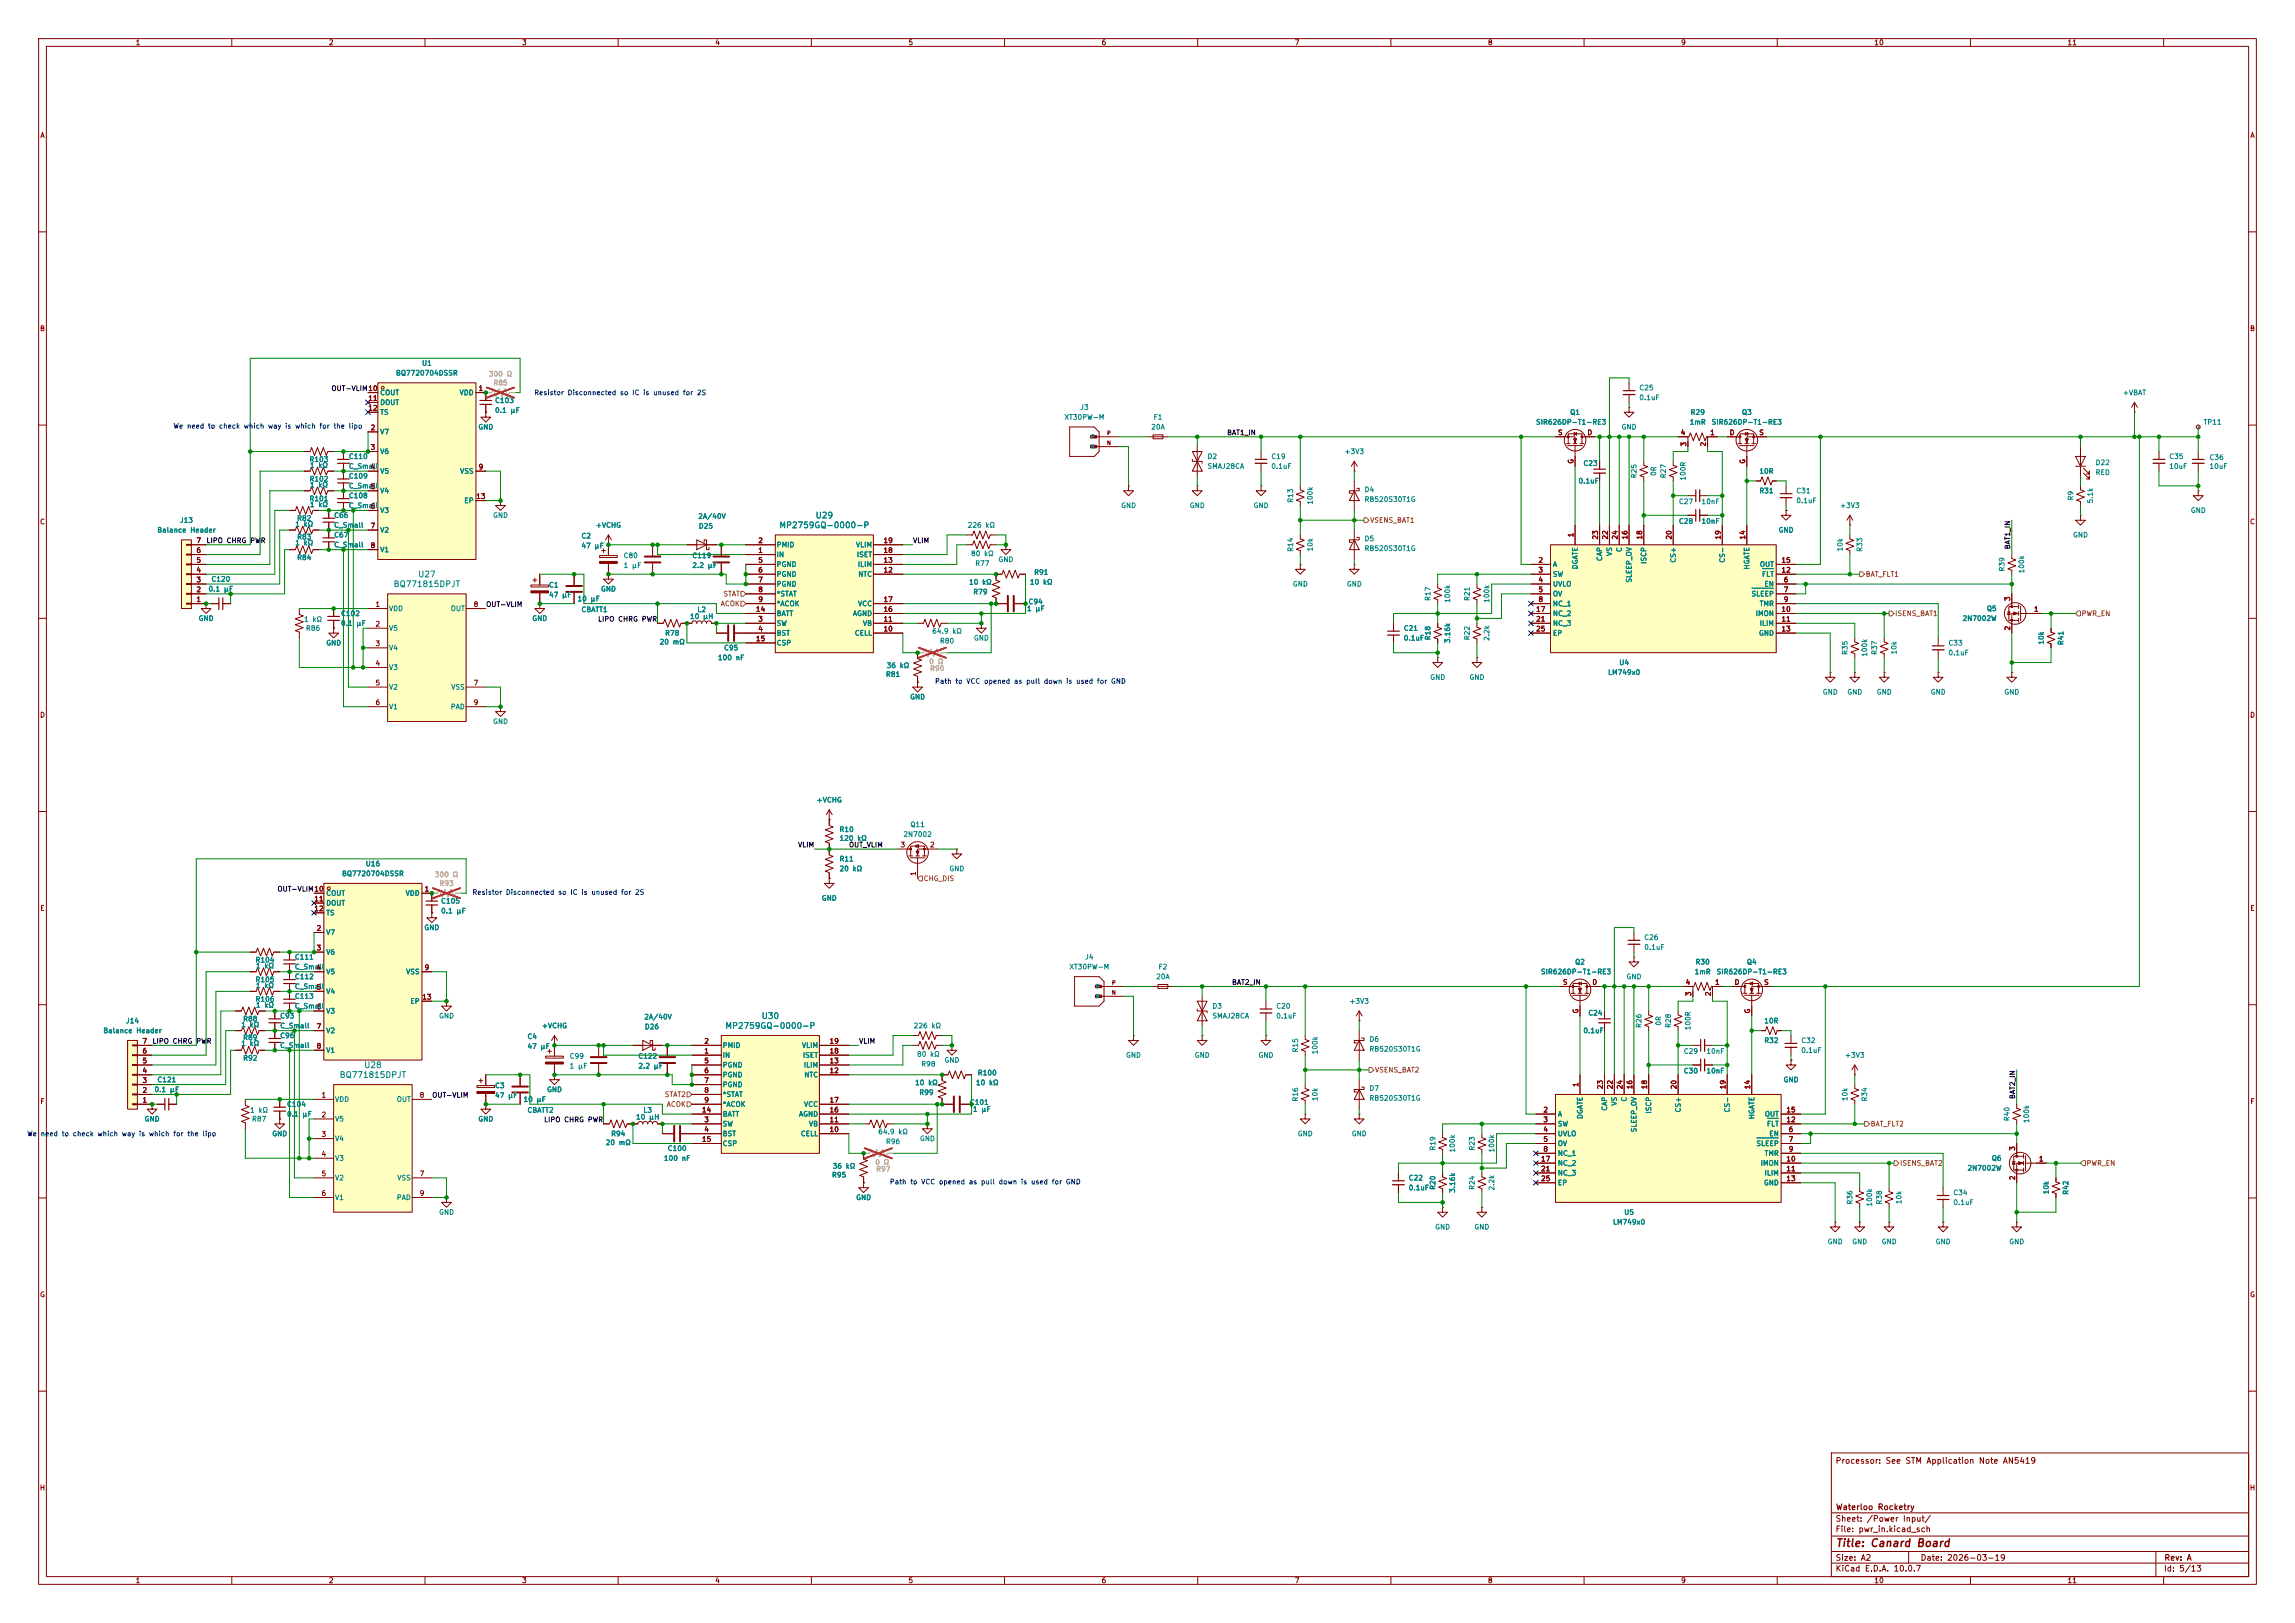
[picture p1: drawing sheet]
<svg xmlns="http://www.w3.org/2000/svg" width="594mm" height="420mm" viewBox="0 0 594 420" stroke-linecap="round" stroke-linejoin="round" font-family="sans-serif">
<defs><g id="words">
<text font-size="2" fill="#840000" x="475" y="400.8">Title: Canard Board</text>
<g font-size="1.5" fill="#008484">
<text x="201.6" y="137">MP2759GQ-0000-P</text>
<text x="211" y="134.5">U29</text>
<text x="108.1" y="149.7">U27</text>
<text x="101.7" y="152.3">BQ771815DPJT</text>
<text x="187.6" y="266.6">MP2759GQ-0000-P</text>
<text x="197" y="264">U30</text>
<text x="87.8" y="279.3">BQ771815DPJT</text>
<text x="94.1" y="276.7">U28</text>
</g>
<g font-size="1.5" fill="#840000">
<text x="475" y="379.1">Processor: See STM Application Note AN5419</text>
<text x="475" y="394.1">Sheet: /Power Input/</text>
<text x="475.1" y="391.1">Waterloo Rocketry</text>
<text x="475" y="396.8">File: pwr_in.kicad_sch</text>
<text x="475" y="407">KiCad E.D.A. 10.0.7</text>
<text x="475" y="404.2">Size: A2</text>
<text x="497" y="404.2">Date: 2026-03-19</text>
<text x="560" y="407">Id: 5/13</text>
<text x="560.1" y="404.2">Rev: A</text>
</g>
<g font-size="1.3" fill="#840000">
<text x="35" y="12">1</text>
<text x="85" y="12">2</text>
<text x="135" y="12">3</text>
<text x="185" y="12">4</text>
<text x="235" y="12">5</text>
<text x="285" y="12">6</text>
<text x="335" y="12">7</text>
<text x="385" y="12">8</text>
<text x="435" y="12">9</text>
<text x="485" y="12">10</text>
<text x="535" y="12">11</text>
<text x="10.3" y="36">A</text>
<text x="582.3" y="36">A</text>
<text x="10.2" y="86">B</text>
<text x="582.2" y="86">B</text>
<text x="95.2" y="101.5">10</text>
<text x="123.7" y="101.5">1</text>
<text x="95.2" y="104">11</text>
<text x="95.2" y="106.5">12</text>
<text x="95.8" y="111.6">2</text>
<text x="403.1" y="112.9">S</text>
<text x="410.7" y="112.9">D</text>
<text x="434.9" y="112.9">4</text>
<text x="442.5" y="112.9">1</text>
<text x="447.5" y="112.9">D</text>
<text x="455.2" y="112.9">S</text>
<text x="95.8" y="116.7">3</text>
<text x="436.7" y="115.7" transform="rotate(-90 436.7 115.7)">3</text>
<text x="441.8" y="115.7" transform="rotate(-90 441.8 115.7)">2</text>
<text x="95.8" y="121.8">4</text>
<text x="123.7" y="121.8">9</text>
<text x="407.5" y="120.1" transform="rotate(-90 407.5 120.1)">G</text>
<text x="452" y="120.1" transform="rotate(-90 452 120.1)">G</text>
<text x="95.8" y="126.9">5</text>
<text x="95.8" y="131.9">6</text>
<text x="123.1" y="129.4">13</text>
<text x="10.2" y="136">C</text>
<text x="95.8" y="137">7</text>
<text x="582.2" y="136">C</text>
<text x="50.7" y="143.4">6</text>
<text x="50.7" y="140.8">7</text>
<text x="95.8" y="142.1">8</text>
<text x="196.1" y="143.4">1</text>
<text x="196.1" y="140.8">2</text>
<text x="228.5" y="143.4">18</text>
<text x="228.5" y="140.8">19</text>
<text x="407.5" y="139.2" transform="rotate(-90 407.5 139.2)">1</text>
<text x="413.9" y="139.8" transform="rotate(-90 413.9 139.8)">23</text>
<text x="416.4" y="139.8" transform="rotate(-90 416.4 139.8)">22</text>
<text x="419" y="139.8" transform="rotate(-90 419 139.8)">24</text>
<text x="421.5" y="139.8" transform="rotate(-90 421.5 139.8)">16</text>
<text x="425.3" y="139.8" transform="rotate(-90 425.3 139.8)">18</text>
<text x="432.9" y="139.8" transform="rotate(-90 432.9 139.8)">20</text>
<text x="445.6" y="139.8" transform="rotate(-90 445.6 139.8)">19</text>
<text x="452" y="139.8" transform="rotate(-90 452 139.8)">14</text>
<text x="50.7" y="148.5">4</text>
<text x="50.7" y="145.9">5</text>
<text x="196.1" y="145.9">5</text>
<text x="196.1" y="148.5">6</text>
<text x="228.5" y="148.5">12</text>
<text x="228.5" y="145.9">13</text>
<text x="398" y="145.9">2</text>
<text x="398" y="148.5">3</text>
<text x="460.9" y="148.5">12</text>
<text x="460.9" y="145.9">15</text>
<text x="50.7" y="153.5">2</text>
<text x="50.7" y="151">3</text>
<text x="196.1" y="151">7</text>
<text x="196.1" y="153.5">8</text>
<text x="398" y="151">4</text>
<text x="398" y="153.5">5</text>
<text x="461.5" y="151">6</text>
<text x="461.5" y="153.5">7</text>
<text x="520.6" y="155.7" transform="rotate(-90 520.6 155.7)">3</text>
<text x="50.7" y="156.1">1</text>
<text x="97.1" y="157.3">1</text>
<text x="122.5" y="157.3">8</text>
<text x="195.5" y="158.6">14</text>
<text x="196.1" y="161.2">3</text>
<text x="196.1" y="156.1">9</text>
<text x="228.5" y="161.2">11</text>
<text x="228.5" y="158.6">16</text>
<text x="228.5" y="156.1">17</text>
<text x="397.4" y="158.6">17</text>
<text x="397.4" y="161.2">21</text>
<text x="398" y="156.1">8</text>
<text x="460.9" y="158.6">10</text>
<text x="460.9" y="161.2">11</text>
<text x="461.5" y="156.1">9</text>
<text x="526.3" y="158.6">1</text>
<text x="97.1" y="162.4">2</text>
<text x="97.1" y="167.5">3</text>
<text x="195.5" y="166.2">15</text>
<text x="196.1" y="163.7">4</text>
<text x="228.5" y="163.7">10</text>
<text x="397.4" y="163.7">25</text>
<text x="460.9" y="163.7">13</text>
<text x="520.6" y="163.3" transform="rotate(-90 520.6 163.3)">2</text>
<text x="97.1" y="172.6">4</text>
<text x="97.1" y="177.7">5</text>
<text x="122.5" y="177.7">7</text>
<text x="10.2" y="186">D</text>
<text x="97.1" y="182.7">6</text>
<text x="122.5" y="182.7">9</text>
<text x="582.2" y="186">D</text>
<text x="232.9" y="219.6">3</text>
<text x="240.6" y="219.6">2</text>
<text x="237.4" y="226.8" transform="rotate(-90 237.4 226.8)">1</text>
<text x="81.2" y="233.5">11</text>
<text x="81.2" y="231">10</text>
<text x="109.8" y="231">1</text>
<text x="10.3" y="236">E</text>
<text x="81.2" y="236.1">12</text>
<text x="582.3" y="236">E</text>
<text x="81.8" y="241.2">2</text>
<text x="81.8" y="246.2">3</text>
<text x="81.8" y="251.3">4</text>
<text x="109.8" y="251.3">9</text>
<text x="81.8" y="256.4">5</text>
<text x="404.4" y="255.1">S</text>
<text x="412" y="255.1">D</text>
<text x="436.1" y="255.1">4</text>
<text x="438" y="257.9" transform="rotate(-90 438 257.9)">3</text>
<text x="443.1" y="257.9" transform="rotate(-90 443.1 257.9)">2</text>
<text x="443.8" y="255.1">1</text>
<text x="448.8" y="255.1">D</text>
<text x="456.5" y="255.1">S</text>
<text x="81.8" y="261.5">6</text>
<text x="109.2" y="258.9">13</text>
<text x="408.8" y="262.4" transform="rotate(-90 408.8 262.4)">G</text>
<text x="453.3" y="262.4" transform="rotate(-90 453.3 262.4)">G</text>
<text x="81.8" y="266.6">7</text>
<text x="36.7" y="275.5">5</text>
<text x="36.7" y="272.9">6</text>
<text x="36.7" y="270.4">7</text>
<text x="81.8" y="271.6">8</text>
<text x="182.1" y="272.9">1</text>
<text x="182.1" y="270.4">2</text>
<text x="182.1" y="275.5">5</text>
<text x="214.6" y="275.5">13</text>
<text x="214.6" y="272.9">18</text>
<text x="214.6" y="270.4">19</text>
<text x="36.7" y="280.5">3</text>
<text x="36.7" y="278">4</text>
<text x="182.1" y="278">6</text>
<text x="182.1" y="280.5">7</text>
<text x="214.6" y="278">12</text>
<text x="408.8" y="281.4" transform="rotate(-90 408.8 281.4)">1</text>
<text x="10.3" y="286">F</text>
<text x="36.7" y="285.6">1</text>
<text x="36.7" y="283.1">2</text>
<text x="83.1" y="284.3">1</text>
<text x="108.5" y="284.3">8</text>
<text x="182.1" y="283.1">8</text>
<text x="182.1" y="285.6">9</text>
<text x="214.6" y="285.6">17</text>
<text x="415.2" y="282" transform="rotate(-90 415.2 282)">23</text>
<text x="417.7" y="282" transform="rotate(-90 417.7 282)">22</text>
<text x="420.2" y="282" transform="rotate(-90 420.2 282)">24</text>
<text x="422.8" y="282" transform="rotate(-90 422.8 282)">16</text>
<text x="426.6" y="282" transform="rotate(-90 426.6 282)">18</text>
<text x="434.2" y="282" transform="rotate(-90 434.2 282)">20</text>
<text x="446.9" y="282" transform="rotate(-90 446.9 282)">19</text>
<text x="453.3" y="282" transform="rotate(-90 453.3 282)">14</text>
<text x="582.3" y="286">F</text>
<text x="83.1" y="289.4">2</text>
<text x="181.5" y="288.2">14</text>
<text x="182.1" y="290.7">3</text>
<text x="182.1" y="293.2">4</text>
<text x="214.6" y="293.2">10</text>
<text x="214.6" y="290.7">11</text>
<text x="214.6" y="288.2">16</text>
<text x="399.3" y="288.2">2</text>
<text x="399.3" y="290.7">3</text>
<text x="399.3" y="293.2">4</text>
<text x="462.2" y="290.7">12</text>
<text x="462.2" y="288.2">15</text>
<text x="462.8" y="293.2">6</text>
<text x="83.1" y="294.5">3</text>
<text x="83.1" y="299.6">4</text>
<text x="181.5" y="295.8">15</text>
<text x="399.3" y="295.8">5</text>
<text x="399.3" y="298.3">8</text>
<text x="462.8" y="295.8">7</text>
<text x="462.8" y="298.3">9</text>
<text x="521.8" y="297.9" transform="rotate(-90 521.8 297.9)">3</text>
<text x="83.1" y="304.7">5</text>
<text x="108.5" y="304.7">7</text>
<text x="398.7" y="300.9">17</text>
<text x="398.7" y="303.4">21</text>
<text x="398.7" y="305.9">25</text>
<text x="462.2" y="300.9">10</text>
<text x="462.2" y="303.4">11</text>
<text x="462.2" y="305.9">13</text>
<text x="521.8" y="305.5" transform="rotate(-90 521.8 305.5)">2</text>
<text x="527.6" y="300.9">1</text>
<text x="83.1" y="309.7">6</text>
<text x="108.5" y="309.7">9</text>
<text x="10.2" y="336">G</text>
<text x="582.2" y="336">G</text>
<text x="10.2" y="386">H</text>
<text x="582.2" y="386">H</text>
<text x="35" y="410">1</text>
<text x="85" y="410">2</text>
<text x="135" y="410">3</text>
<text x="185" y="410">4</text>
<text x="235" y="410">5</text>
<text x="285" y="410">6</text>
<text x="335" y="410">7</text>
<text x="385" y="410">8</text>
<text x="435" y="410">9</text>
<text x="485" y="410">10</text>
<text x="535" y="410">11</text>
</g>
<g font-size="1.3" fill="#008484">
<text x="109.1" y="94.9">U1</text>
<text x="102.4" y="97.5">BQ7720704DSSR</text>
<text x="424.2" y="101.3">C25</text>
<text x="98.3" y="102.6">COUT</text>
<text x="98.3" y="105.1">DOUT</text>
<text x="98.3" y="107.6">TS</text>
<text x="118.8" y="102.6">VDD</text>
<text x="128" y="104.6">C103</text>
<text x="128" y="107.1">0.1 µF</text>
<text x="279.5" y="106.4">J3</text>
<text x="406.3" y="107.6">Q1</text>
<text x="424.2" y="103.8">0.1uF</text>
<text x="437.4" y="107.6">R29</text>
<text x="450.7" y="107.6">Q3</text>
<text x="549.3" y="102.6">+VBAT</text>
<text x="98.3" y="112.7">V7</text>
<text x="123.7" y="111.5">GND</text>
<text x="275.4" y="108.9">XT30PW-M</text>
<text x="297.8" y="111.5">20A</text>
<text x="298.4" y="108.9">F1</text>
<text x="397.4" y="110.2">SIR626DP-T1-RE3</text>
<text x="419.6" y="111.5">GND</text>
<text x="437.2" y="110.2">1mR</text>
<text x="442.9" y="110.2">SIR626DP-T1-RE3</text>
<text x="570.2" y="110.2">TP11</text>
<text x="80" y="119.8">R103</text>
<text x="90.2" y="119.1">C110</text>
<text x="98.3" y="117.8">V6</text>
<text x="312.4" y="119.1">D2</text>
<text x="328.9" y="119.1">C19</text>
<text x="347.9" y="117.8">+3V3</text>
<text x="561.3" y="119.1">C35</text>
<text x="571.7" y="119.3">C36</text>
<text x="80" y="124.9">R102</text>
<text x="80.1" y="121.4">1 kΩ</text>
<text x="90.2" y="124.2">C109</text>
<text x="90.2" y="121.6">C_Small</text>
<text x="98.3" y="122.9">V5</text>
<text x="118.9" y="122.9">VSS</text>
<text x="312.4" y="121.6">SMAJ28CA</text>
<text x="328.9" y="121.6">0.1uF</text>
<text x="408.4" y="125.4">0.1uF</text>
<text x="409.7" y="120.9">C23</text>
<text x="423.9" y="123.9" transform="rotate(-90 423.9 123.9)">R25</text>
<text x="429" y="123.3" transform="rotate(-90 429 123.3)">0R</text>
<text x="431.5" y="123.9" transform="rotate(-90 431.5 123.9)">R27</text>
<text x="436.6" y="124.5" transform="rotate(-90 436.6 124.5)">100R</text>
<text x="455.2" y="122.9">10R</text>
<text x="542.3" y="120.7">D22</text>
<text x="542.3" y="123.2">RED</text>
<text x="561.3" y="121.6">10uF</text>
<text x="571.7" y="121.6">10uF</text>
<text x="80" y="130">R101</text>
<text x="80.1" y="126.4">1 kΩ</text>
<text x="80.1" y="131.5">1 kΩ</text>
<text x="90.2" y="126.7">C_Small</text>
<text x="90.2" y="129.2">C108</text>
<text x="90.2" y="131.8">C_Small</text>
<text x="98.3" y="128">V4</text>
<text x="120" y="130.5">EP</text>
<text x="290" y="131.8">GND</text>
<text x="307.8" y="131.8">GND</text>
<text x="324.3" y="131.8">GND</text>
<text x="335" y="130.2" transform="rotate(-90 335 130.2)">R13</text>
<text x="340.1" y="130.7" transform="rotate(-90 340.1 130.7)">100k</text>
<text x="353" y="127.6">D4</text>
<text x="353" y="130.2">RB520S30T1G</text>
<text x="434.4" y="130.8">C27</text>
<text x="440.3" y="130.8">10nF</text>
<text x="455.2" y="128">R31</text>
<text x="464.8" y="128">C31</text>
<text x="464.8" y="130.5">0.1uF</text>
<text x="476.1" y="131.8">+3V3</text>
<text x="536.9" y="129.6" transform="rotate(-90 536.9 129.6)">R9</text>
<text x="542" y="130.4" transform="rotate(-90 542 130.4)">5.1k</text>
<text x="46.4" y="135.6">J13</text>
<text x="76.3" y="136.6">1 kΩ</text>
<text x="76.8" y="135.1">R82</text>
<text x="86.3" y="134.3">C66</text>
<text x="86.3" y="136.9">C_Small</text>
<text x="98.3" y="133">V3</text>
<text x="127.5" y="134.3">GND</text>
<text x="154.1" y="136.9">+VCHG</text>
<text x="180.6" y="134.6">2A/40V</text>
<text x="180.7" y="137.1">D25</text>
<text x="250.3" y="136.9">226 kΩ</text>
<text x="434.4" y="135.8">C28</text>
<text x="440.3" y="135.8">10nF</text>
<text x="566.9" y="133">GND</text>
<text x="40.6" y="138.1">Balance Header</text>
<text x="76.3" y="141.4">1 kΩ</text>
<text x="76.8" y="139.9">R83</text>
<text x="86.3" y="139.4">C67</text>
<text x="86.3" y="141.9">C_Small</text>
<text x="98.3" y="138.1">V2</text>
<text x="98.3" y="143.2">V1</text>
<text x="150.4" y="139.6">C2</text>
<text x="150.4" y="142.2">47 µF</text>
<text x="200.9" y="141.9">PMID</text>
<text x="221.4" y="141.9">VLIM</text>
<text x="335" y="142.9" transform="rotate(-90 335 142.9)">R14</text>
<text x="340.1" y="142.8" transform="rotate(-90 340.1 142.8)">10k</text>
<text x="353" y="140.3">D5</text>
<text x="353" y="142.9">RB520S30T1G</text>
<text x="420.1" y="143" transform="rotate(-90 420.1 143)">C</text>
<text x="460.2" y="138.1">GND</text>
<text x="477.2" y="142.8" transform="rotate(-90 477.2 142.8)">10k</text>
<text x="482.3" y="142.9" transform="rotate(-90 482.3 142.9)">R33</text>
<text x="536.4" y="139.4">GND</text>
<text x="76.8" y="145.2">R84</text>
<text x="161.3" y="144.7">C80</text>
<text x="161.3" y="147.3">1 µF</text>
<text x="179.1" y="144.7">C119</text>
<text x="179.1" y="147.3">2.2 µF</text>
<text x="200.9" y="144.5">IN</text>
<text x="200.9" y="147">PGND</text>
<text x="200.9" y="149.6">PGND</text>
<text x="221.6" y="144.5">ISET</text>
<text x="221.9" y="147">ILIM</text>
<text x="222" y="149.6">NTC</text>
<text x="251.2" y="144.2">80 kΩ</text>
<text x="252.3" y="146.8">R77</text>
<text x="258.3" y="145.7">GND</text>
<text x="267.5" y="149">R91</text>
<text x="401.8" y="147">A</text>
<text x="401.8" y="149.6">SW</text>
<text x="408.6" y="147.5" transform="rotate(-90 408.6 147.5)">DGATE</text>
<text x="415" y="145.3" transform="rotate(-90 415 145.3)">CAP</text>
<text x="417.5" y="144" transform="rotate(-90 417.5 144)">VS</text>
<text x="426.4" y="146.1" transform="rotate(-90 426.4 146.1)">ISCP</text>
<text x="434" y="145.8" transform="rotate(-90 434 145.8)">CS+</text>
<text x="446.7" y="145.8" transform="rotate(-90 446.7 145.8)">CS-</text>
<text x="453.1" y="147.5" transform="rotate(-90 453.1 147.5)">HGATE</text>
<text x="455.4" y="147">OUT</text>
<text x="455.9" y="149.6">FLT</text>
<text x="519.1" y="148" transform="rotate(-90 519.1 148)">R39</text>
<text x="524.2" y="148.5" transform="rotate(-90 524.2 148.5)">100k</text>
<text x="53.8" y="153.4">0.1 µF</text>
<text x="54.6" y="150.8">C120</text>
<text x="142" y="152.3">C1</text>
<text x="142" y="154.9">47 µF</text>
<text x="149.3" y="155.9">10 µF</text>
<text x="155.4" y="153.4">GND</text>
<text x="200.9" y="152.1">PGND</text>
<text x="200.9" y="154.6">*STAT</text>
<text x="250.7" y="151.6">10 kΩ</text>
<text x="251.8" y="154.1">R79</text>
<text x="266.4" y="151.6">10 kΩ</text>
<text x="334.5" y="152.1">GND</text>
<text x="348.5" y="152.1">GND</text>
<text x="370.5" y="155.6" transform="rotate(-90 370.5 155.6)">R17</text>
<text x="380.7" y="155.6" transform="rotate(-90 380.7 155.6)">R21</text>
<text x="401.8" y="152.1">UVLO</text>
<text x="401.8" y="154.6">OV</text>
<text x="422.6" y="150.9" transform="rotate(-90 422.6 150.9)">SLEEP_OV</text>
<text x="453.2" y="154.6">SLEEP</text>
<text x="456.5" y="152.1">EN</text>
<text x="51.3" y="161">GND</text>
<text x="78.6" y="161.2">1 kΩ</text>
<text x="88.1" y="159.7">C102</text>
<text x="100.6" y="158.4">VDD</text>
<text x="116.5" y="158.4">OUT</text>
<text x="137.6" y="161">GND</text>
<text x="150.4" y="158.7">CBATT1</text>
<text x="178.5" y="160.5">10 µH</text>
<text x="180.4" y="158.7">L2</text>
<text x="200.9" y="157.2">*ACOK</text>
<text x="200.9" y="159.7">BATT</text>
<text x="220.6" y="159.7">AGND</text>
<text x="222" y="157.2">VCC</text>
<text x="265.7" y="158.4">1 µF</text>
<text x="266.1" y="156.7">C94</text>
<text x="375.6" y="156.1" transform="rotate(-90 375.6 156.1)">100k</text>
<text x="385.8" y="156.1" transform="rotate(-90 385.8 156.1)">100k</text>
<text x="401.8" y="157.2">NC_1</text>
<text x="401.8" y="159.7">NC_2</text>
<text x="454.3" y="159.7">IMON</text>
<text x="455.3" y="157.2">TMR</text>
<text x="507.8" y="161">2N7002W</text>
<text x="514.1" y="158.4">Q5</text>
<text x="79.1" y="163.5">R86</text>
<text x="84.3" y="167.3">GND</text>
<text x="88.1" y="162.3">0.1</text>
<text x="92.1" y="162.3">µF</text>
<text x="100.6" y="163.5">V5</text>
<text x="170.6" y="167.1">20 mΩ</text>
<text x="172" y="164.8">R78</text>
<text x="200.9" y="162.3">SW</text>
<text x="200.9" y="164.8">BST</text>
<text x="200.9" y="167.3">CSP</text>
<text x="221.1" y="164.8">CELL</text>
<text x="223.2" y="162.3">VB</text>
<text x="241.1" y="164.3">64.9 kΩ</text>
<text x="243.1" y="166.8">R80</text>
<text x="251.9" y="166.1">GND</text>
<text x="363.2" y="163.5">C21</text>
<text x="363.2" y="166.1">0.1uF</text>
<text x="370.5" y="165.8" transform="rotate(-90 370.5 165.8)">R18</text>
<text x="375.6" y="166.6" transform="rotate(-90 375.6 166.6)">3.16k</text>
<text x="380.7" y="165.8" transform="rotate(-90 380.7 165.8)">R22</text>
<text x="385.8" y="166" transform="rotate(-90 385.8 166)">2.2k</text>
<text x="401.8" y="162.3">NC_3</text>
<text x="401.8" y="164.8">EP</text>
<text x="455.1" y="164.8">GND</text>
<text x="455.3" y="162.3">ILIM</text>
<text x="504.2" y="167.3">C33</text>
<text x="529.3" y="167" transform="rotate(-90 529.3 167)">10k</text>
<text x="534.4" y="167.1" transform="rotate(-90 534.4 167.1)">R41</text>
<text x="100.6" y="168.6">V4</text>
<text x="100.6" y="173.7">V3</text>
<text x="185.7" y="171.1">100 nF</text>
<text x="187.3" y="168.6">C95</text>
<text x="229.3" y="173.2">36 kΩ</text>
<text x="419" y="172.4">U4</text>
<text x="478.5" y="169.6" transform="rotate(-90 478.5 169.6)">R35</text>
<text x="483.6" y="170.1" transform="rotate(-90 483.6 170.1)">100k</text>
<text x="486.1" y="169.6" transform="rotate(-90 486.1 169.6)">R37</text>
<text x="491.2" y="169.5" transform="rotate(-90 491.2 169.5)">10k</text>
<text x="504.2" y="169.9">0.1uF</text>
<text x="100.6" y="178.8">V2</text>
<text x="116.7" y="178.8">VSS</text>
<text x="229.2" y="175.5">R81</text>
<text x="370" y="176.2">GND</text>
<text x="380.2" y="176.2">GND</text>
<text x="416.1" y="175">LM749x0</text>
<text x="100.6" y="183.8">V1</text>
<text x="116.5" y="183.8">PAD</text>
<text x="235.4" y="181.3">GND</text>
<text x="471.6" y="180">GND</text>
<text x="478" y="180">GND</text>
<text x="485.6" y="180">GND</text>
<text x="499.6" y="180">GND</text>
<text x="518.6" y="180">GND</text>
<text x="127.5" y="187.7">GND</text>
<text x="211.2" y="208">+VCHG</text>
<text x="217.2" y="215.6">R10</text>
<text x="235.5" y="214.3">Q11</text>
<text x="217.2" y="217.9">120 kΩ</text>
<text x="233.7" y="216.9">2N7002</text>
<text x="88.4" y="227">BQ7720704DSSR</text>
<text x="94.5" y="224.5">U16</text>
<text x="217.2" y="223.2">R11</text>
<text x="217.2" y="225.8">20 kΩ</text>
<text x="245.6" y="225.8">GND</text>
<text x="84.3" y="232.1">COUT</text>
<text x="104.9" y="232.1">VDD</text>
<text x="212.6" y="233.4">GND</text>
<text x="84.3" y="234.6">DOUT</text>
<text x="84.3" y="237.2">TS</text>
<text x="114" y="234.1">C105</text>
<text x="114" y="236.7">0.1 µF</text>
<text x="84.3" y="242.3">V7</text>
<text x="109.7" y="241">GND</text>
<text x="425.4" y="243.5">C26</text>
<text x="66" y="249.4">R104</text>
<text x="66.1" y="250.9">1 kΩ</text>
<text x="76.2" y="248.6">C111</text>
<text x="76.2" y="251.2">C_Small</text>
<text x="84.3" y="247.3">V6</text>
<text x="276.6" y="251.2">XT30PW-M</text>
<text x="280.7" y="248.6">J4</text>
<text x="299.7" y="251.2">F2</text>
<text x="407.5" y="249.9">Q2</text>
<text x="425.4" y="246.1">0.1uF</text>
<text x="438.7" y="249.9">R30</text>
<text x="452" y="249.9">Q4</text>
<text x="66" y="254.5">R105</text>
<text x="66.1" y="256">1 kΩ</text>
<text x="76.2" y="253.7">C112</text>
<text x="76.2" y="256.2">C_Small</text>
<text x="84.3" y="252.4">V5</text>
<text x="84.3" y="257.5">V4</text>
<text x="105" y="252.4">VSS</text>
<text x="299.1" y="253.7">20A</text>
<text x="398.7" y="252.4">SIR626DP-T1-RE3</text>
<text x="420.8" y="253.7">GND</text>
<text x="438.5" y="252.4">1mR</text>
<text x="444.2" y="252.4">SIR626DP-T1-RE3</text>
<text x="66" y="259.5">R106</text>
<text x="66.1" y="261.1">1 kΩ</text>
<text x="72.4" y="263.9">C93</text>
<text x="76.2" y="258.8">C113</text>
<text x="76.2" y="261.3">C_Small</text>
<text x="84.3" y="262.6">V3</text>
<text x="106.1" y="260">EP</text>
<text x="113.5" y="263.9">GND</text>
<text x="313.7" y="261.3">D3</text>
<text x="313.7" y="263.9">SMAJ28CA</text>
<text x="330.2" y="261.3">C20</text>
<text x="330.2" y="263.9">0.1uF</text>
<text x="349.1" y="260">+3V3</text>
<text x="411" y="263.1">C24</text>
<text x="26.6" y="267.7">Balance Header</text>
<text x="32.5" y="265.1">J14</text>
<text x="62.3" y="266.1">1 kΩ</text>
<text x="62.8" y="269.4">R89</text>
<text x="62.8" y="264.6">R88</text>
<text x="72.4" y="266.4">C_Small</text>
<text x="72.4" y="268.9">C96</text>
<text x="84.3" y="267.7">V2</text>
<text x="136.4" y="269.2">C4</text>
<text x="140.1" y="266.4">+VCHG</text>
<text x="166.6" y="264.1">2A/40V</text>
<text x="166.8" y="266.6">D26</text>
<text x="236.4" y="266.4">226 kΩ</text>
<text x="354.3" y="269.9">D6</text>
<text x="409.7" y="267.7">0.1uF</text>
<text x="425.1" y="266.1" transform="rotate(-90 425.1 266.1)">R26</text>
<text x="430.2" y="265.5" transform="rotate(-90 430.2 265.5)">0R</text>
<text x="432.8" y="266.1" transform="rotate(-90 432.8 266.1)">R28</text>
<text x="437.8" y="266.7" transform="rotate(-90 437.8 266.7)">100R</text>
<text x="456.5" y="265.1">10R</text>
<text x="62.3" y="271">1 kΩ</text>
<text x="62.8" y="274.8">R92</text>
<text x="72.4" y="271.5">C_Small</text>
<text x="84.3" y="272.7">V1</text>
<text x="136.4" y="271.7">47 µF</text>
<text x="147.3" y="274.3">C99</text>
<text x="165.1" y="274.3">C122</text>
<text x="186.9" y="274">IN</text>
<text x="186.9" y="271.5">PMID</text>
<text x="207.4" y="271.5">VLIM</text>
<text x="207.7" y="274">ISET</text>
<text x="237.2" y="273.8">80 kΩ</text>
<text x="244.3" y="275.3">GND</text>
<text x="291.3" y="274">GND</text>
<text x="309.1" y="274">GND</text>
<text x="325.6" y="274">GND</text>
<text x="336.2" y="272.5" transform="rotate(-90 336.2 272.5)">R15</text>
<text x="341.3" y="273" transform="rotate(-90 341.3 273)">100k</text>
<text x="354.3" y="272.4">RB520S30T1G</text>
<text x="435.7" y="273">C29</text>
<text x="441.5" y="273">10nF</text>
<text x="456.5" y="270.2">R32</text>
<text x="466.1" y="270.2">C32</text>
<text x="466.1" y="272.7">0.1uF</text>
<text x="477.4" y="274">+3V3</text>
<text x="40.6" y="280.4">C121</text>
<text x="128" y="281.9">C3</text>
<text x="147.3" y="276.8">1 µF</text>
<text x="165.1" y="276.8">2.2 µF</text>
<text x="186.9" y="276.6">PGND</text>
<text x="186.9" y="279.1">PGND</text>
<text x="186.9" y="281.6">PGND</text>
<text x="207.9" y="276.6">ILIM</text>
<text x="208" y="279.1">NTC</text>
<text x="236.7" y="281.1">10 kΩ</text>
<text x="238.3" y="276.3">R98</text>
<text x="252.5" y="281.1">10 kΩ</text>
<text x="252.9" y="278.6">R100</text>
<text x="435.7" y="278.1">C30</text>
<text x="441.5" y="278.1">10nF</text>
<text x="461.5" y="280.4">GND</text>
<text x="39.8" y="282.9">0.1 µF</text>
<text x="74.2" y="286.7">C104</text>
<text x="86.6" y="285.4">VDD</text>
<text x="102.6" y="285.4">OUT</text>
<text x="128" y="284.4">47 µF</text>
<text x="135.4" y="285.4">10 µF</text>
<text x="141.4" y="282.9">GND</text>
<text x="186.9" y="284.2">*STAT</text>
<text x="186.9" y="286.7">*ACOK</text>
<text x="208" y="286.7">VCC</text>
<text x="237.8" y="283.7">R99</text>
<text x="250.9" y="286.2">C101</text>
<text x="251.7" y="288">1 µF</text>
<text x="336.2" y="285.2" transform="rotate(-90 336.2 285.2)">R16</text>
<text x="341.3" y="285.1" transform="rotate(-90 341.3 285.1)">10k</text>
<text x="354.3" y="282.6">D7</text>
<text x="354.3" y="285.1">RB520S30T1G</text>
<text x="416.3" y="287.6" transform="rotate(-90 416.3 287.6)">CAP</text>
<text x="418.8" y="286.2" transform="rotate(-90 418.8 286.2)">VS</text>
<text x="421.3" y="285.2" transform="rotate(-90 421.3 285.2)">C</text>
<text x="435.3" y="288" transform="rotate(-90 435.3 288)">CS+</text>
<text x="448" y="288" transform="rotate(-90 448 288)">CS-</text>
<text x="478.5" y="285.1" transform="rotate(-90 478.5 285.1)">10k</text>
<text x="483.6" y="285.2" transform="rotate(-90 483.6 285.2)">R34</text>
<text x="37.3" y="290.5">GND</text>
<text x="64.6" y="288.2">1 kΩ</text>
<text x="65.1" y="290.5">R87</text>
<text x="74.2" y="289.3">0.1</text>
<text x="78.1" y="289.3">µF</text>
<text x="86.6" y="290.5">V5</text>
<text x="123.7" y="290.5">GND</text>
<text x="136.4" y="288.2">CBATT2</text>
<text x="164.5" y="290">10 µH</text>
<text x="166.4" y="288.2">L3</text>
<text x="186.9" y="291.8">SW</text>
<text x="186.9" y="289.3">BATT</text>
<text x="206.6" y="289.3">AGND</text>
<text x="209.3" y="291.8">VB</text>
<text x="227.2" y="293.8">64.9 kΩ</text>
<text x="403.1" y="289.3">A</text>
<text x="403.1" y="291.8">SW</text>
<text x="409.9" y="289.7" transform="rotate(-90 409.9 289.7)">DGATE</text>
<text x="423.9" y="293.1" transform="rotate(-90 423.9 293.1)">SLEEP_OV</text>
<text x="427.7" y="288.3" transform="rotate(-90 427.7 288.3)">ISCP</text>
<text x="454.4" y="289.8" transform="rotate(-90 454.4 289.8)">HGATE</text>
<text x="456.6" y="289.3">OUT</text>
<text x="457.2" y="291.8">FLT</text>
<text x="520.4" y="290.3" transform="rotate(-90 520.4 290.3)">R40</text>
<text x="525.5" y="290.7" transform="rotate(-90 525.5 290.7)">100k</text>
<text x="70.3" y="294.3">GND</text>
<text x="86.6" y="295.6">V4</text>
<text x="156.6" y="296.6">20 mΩ</text>
<text x="158" y="294.3">R94</text>
<text x="172.7" y="298.1">C100</text>
<text x="186.9" y="294.3">BST</text>
<text x="186.9" y="296.9">CSP</text>
<text x="207.1" y="294.3">CELL</text>
<text x="229.2" y="296.4">R96</text>
<text x="238" y="295.6">GND</text>
<text x="335.8" y="294.3">GND</text>
<text x="349.7" y="294.3">GND</text>
<text x="371.8" y="297.9" transform="rotate(-90 371.8 297.9)">R19</text>
<text x="376.9" y="298.4" transform="rotate(-90 376.9 298.4)">100k</text>
<text x="382" y="297.9" transform="rotate(-90 382 297.9)">R23</text>
<text x="387" y="298.4" transform="rotate(-90 387 298.4)">100k</text>
<text x="403.1" y="294.3">UVLO</text>
<text x="403.1" y="296.9">OV</text>
<text x="403.1" y="299.4">NC_1</text>
<text x="454.5" y="296.9">SLEEP</text>
<text x="456.6" y="299.4">TMR</text>
<text x="457.8" y="294.3">EN</text>
<text x="86.6" y="300.7">V3</text>
<text x="86.6" y="305.8">V2</text>
<text x="102.7" y="305.8">VSS</text>
<text x="171.7" y="300.7">100 nF</text>
<text x="215.2" y="305">R95</text>
<text x="215.4" y="302.7">36 kΩ</text>
<text x="364.5" y="305.8">C22</text>
<text x="403.1" y="302">NC_2</text>
<text x="403.1" y="304.5">NC_3</text>
<text x="455.6" y="302">IMON</text>
<text x="456.6" y="304.5">ILIM</text>
<text x="509.1" y="303.2">2N7002W</text>
<text x="515.4" y="300.7">Q6</text>
<text x="86.6" y="310.8">V1</text>
<text x="102.6" y="310.8">PAD</text>
<text x="221.5" y="310.8">GND</text>
<text x="364.5" y="308.3">0.1uF</text>
<text x="371.8" y="308" transform="rotate(-90 371.8 308)">R20</text>
<text x="376.9" y="308.8" transform="rotate(-90 376.9 308.8)">3.16k</text>
<text x="382" y="308" transform="rotate(-90 382 308)">R24</text>
<text x="387" y="308.2" transform="rotate(-90 387 308.2)">2.2k</text>
<text x="403.1" y="307">EP</text>
<text x="456.4" y="307">GND</text>
<text x="479.8" y="311.9" transform="rotate(-90 479.8 311.9)">R36</text>
<text x="487.4" y="311.9" transform="rotate(-90 487.4 311.9)">R38</text>
<text x="492.5" y="311.7" transform="rotate(-90 492.5 311.7)">10k</text>
<text x="505.4" y="309.6">C34</text>
<text x="530.6" y="309.2" transform="rotate(-90 530.6 309.2)">10k</text>
<text x="535.6" y="309.3" transform="rotate(-90 535.6 309.3)">R42</text>
<text x="113.5" y="314.7">GND</text>
<text x="417.3" y="317.2">LM749x0</text>
<text x="420.2" y="314.7">U5</text>
<text x="484.8" y="312.3" transform="rotate(-90 484.8 312.3)">100k</text>
<text x="505.4" y="312.1">0.1uF</text>
<text x="371.3" y="318.5">GND</text>
<text x="381.5" y="318.5">GND</text>
<text x="472.9" y="322.3">GND</text>
<text x="479.3" y="322.3">GND</text>
<text x="486.9" y="322.3">GND</text>
<text x="500.9" y="322.3">GND</text>
<text x="519.9" y="322.3">GND</text>
</g>
<g font-size="1.3">
<text x="85.6" y="101.5">OUT-VLIM10</text>
<text x="317.5" y="112.9">BAT1_IN</text>
<text x="53.3" y="140.8">LIPO CHRG PWR</text>
<text x="236.2" y="140.8">VLIM</text>
<text x="520.6" y="142.3" transform="rotate(-90 520.6 142.3)">BAT1_IN</text>
<text x="125.7" y="157.4">OUT-VLIM</text>
<text x="154.7" y="161.2">LIPO CHRG PWR</text>
<text x="206.4" y="219.6">VLIM</text>
<text x="219.6" y="219.6">OUT_VLIM</text>
<text x="71.7" y="231">OUT-VLIM10</text>
<text x="318.7" y="255.1">BAT2_IN</text>
<text x="39.3" y="270.4">LIPO CHRG PWR</text>
<text x="222.2" y="270.4">VLIM</text>
<text x="111.7" y="284.4">OUT-VLIM</text>
<text x="521.8" y="284.5" transform="rotate(-90 521.8 284.5)">BAT2_IN</text>
<text x="140.7" y="290.7">LIPO CHRG PWR</text>
</g>
<g font-size="1.3" fill="#a1a1a1">
<text x="126.4" y="97.7">300 Ω</text>
<text x="127.6" y="100">R85</text>
<text x="240.4" y="172.2">0 Ω</text>
<text x="240.6" y="173.9">R90</text>
<text x="112.4" y="227.3">300 Ω</text>
<text x="113.6" y="229.6">R93</text>
<text x="226.4" y="301.7">0 Ω</text>
<text x="226.6" y="303.5">R97</text>
</g>
<g font-size="1.3" fill="#0000c2">
<text x="138.1" y="102.6">Resistor Disconnected so IC is unused for 2S</text>
<text x="44.8" y="111.2">We need to check which way is which for the lipo</text>
<text x="241.9" y="177.2">Path to VCC opened as pull down is used for GND</text>
<text x="122.1" y="231.9">Resistor Disconnected so IC is unused for 2S</text>
<text x="6.9" y="294.3">We</text>
<text x="10.4" y="294.3">need to check which way is which for the lipo</text>
<text x="230.2" y="306.8">Path to VCC opened as pull down is used for GND</text>
</g>
<g font-size="1.3" fill="#848400">
<text x="354.5" y="135.6">VSENS_BAT1</text>
<text x="482.8" y="149.6">BAT_FLT1</text>
<text x="187.1" y="154.6">STAT</text>
<text x="186.4" y="157.2">ACOK</text>
<text x="490.4" y="159.7">ISENS_BAT1</text>
<text x="538.6" y="159.7">PWR_EN</text>
<text x="238.9" y="228.3">CHG_DIS</text>
<text x="355.8" y="277.8">VSENS_BAT2</text>
<text x="171.9" y="284.2">STAT2</text>
<text x="172.4" y="286.7">ACOK</text>
<text x="484" y="291.8">BAT_FLT2</text>
<text x="491.7" y="302">ISENS_BAT2</text>
<text x="539.9" y="302">PWR_EN</text>
</g>
<g font-size="1" fill="#008484">
<text x="282.2" y="113.8">P</text>
<text x="282.2" y="116.3">N</text>
<text x="283.5" y="256">P</text>
<text x="283.5" y="258.6">N</text>
</g>
<g font-size="1" fill="#840000">
<text x="286.4" y="112.8">P</text>
<text x="286.4" y="115.4">N</text>
<text x="287.7" y="257.6">N</text>
<text x="287.7" y="255.1">P</text>
</g>
</g></defs>
<g fill="none" stroke="#840000" stroke-width=".26">
<path d="M10 10h574v400h-574zM12 12h570v396h-570zM60 10v2M110 10v2M160 10v2M210 10v2M260 10v2M310 10v2M360 10v2M410 10v2M460 10v2M510 10v2"/>
<path d="M560 10v2M10 60h2M582 60h2M421.6 99.1v2M10 110h2M326.4 116.8v2.1M326.4 119.9v2M402.6 113h5.1v1.8M405.4 114.8h1M405.8 115.3h3.8M405.9 114.8v-2.5h3.5v2.5M407.2 114.8h1"/>
<path d="M407.4 111.9l.7 .4-.7 .3zM407.7 115.3v5.4M408.1 111.9v.7M408.9 114.8h1.1M409.4 113h3.3M421.6 102.1v2M433.1 119.4v1l1 .4-2 .7 2 .8-2 .8 1 .3v1.1M552.4 106.7h.1M552.4 104.1l-.7 1.3M552.4 104.1l.8 1.3M552.4 104.1v2.6M569 110.5h.1"/>
<path d="M582 110h2M74.9 137.2h1.6l.3-1.1 .8 2.1 .8-2.1 .7 2.1 .8-2.1 .7 2.1 .4-1h1.5M85.1 132.1v2M85.1 135.1v2.1M88.9 121.9v2.1M88.9 125v2M129.5 129.5v1.3h1.3l-1.3 1.3-1.2-1.3h1.2M129.5 129.5h.1M157.5 138.4v5.4M157.5 138.4l-.8 1.3M157.5 138.4l.7 1.3M180.3 139.7l2.6 1.3-2.6 1.2z"/>
<path d="M292.1 125.7v1.3h1.3l-1.3 1.3-1.3-1.3h1.3M292.1 125.7h.1M326.4 125.7v1.3h1.3l-1.3 1.3-1.3-1.3h1.3M326.4 125.7h.1M336.5 138.4v1l1.1 .4-2.1 .8 2.1 .8-2.1 .7 1 .4v1M350.5 127l1.3 2.5h-2.6zM350.5 124.5v7.6M351.2 126.4h.6v.6h-2.6v.6h.7M436.9 133.4h2M439.9 133.4h2.1M454.7 124.5h1l.4-1.1 .7 2.1 .8-2.1 .7 2.1 .4-1h1M462.3 132.1v1.3h1.2l-1.2 1.2-1.3-1.2h1.3"/>
<path d="M462.3 132.1h.1M462.3 125.7v2.1M462.3 128.8v2M53.3 156.2v1.3h1.3l-1.3 1.3-1.2-1.3h1.2M53.3 156.2h.1M139.7 156.2v1.3h1.3l-1.3 1.3-1.3-1.3h1.3M139.7 156.2h.1M155.2 143.8h4.6v.5h-4.6zM155.7 142.5h1M156.2 142v1M157.5 141h.1M157.5 145.8v2.8"/>
<path d="M168.9 141v2.8M168.9 145.8v2.8M177.8 141h7.6M182.2 140.3v-.6h.7v2.5h.6v-.6M250.2 141h1.5l.4-1 .8 2 .7-2 .8 2 .7-2 .8 2 .4-1h1.5M260.3 141v1.2h1.3l-1.3 1.3-1.2-1.3h1.2M260.3 141h.1M265.4 148.6h-1.5l-.4 1-.7-2-.8 2-.8-2-.7 2-.8-2-.4 1h-1.5v1.5l1 .4-2 .8 2 .7-2 .8 2 .7-2 .8 1 .4v1.5M336.5 146.1v1.2h1.3l-1.3 1.3-1.2-1.3h1.2M336.5 146.1h.1M520.7 143.5v1l1 .4-2 .8 2 .7-2 .8 1 .4v1M10 160h2"/>
<path d="M86.4 162.6v1.2h1.2l-1.2 1.3-1.3-1.3h1.3M86.4 162.6h.1M170.2 161.3h1.5l.4-1 .7 2 .8-2 .8 2 .7-2 .8 2 .4-1h1.5M237.5 176.5v1.3h1.3l-1.3 1.3-1.3-1.3h1.3M237.5 176.5h.1M254 161.3v1.3h1.3l-1.3 1.2-1.3-1.2h1.3M254 161.3h.1M372.1 170.2v1.3h1.3l-1.3 1.2-1.3-1.2h1.3M372.1 170.2h.1M382.3 161.3v1l1 .4-2 .7 2 .8-2 .8 1 .4v1M487.7 165.1v1l1 .4-2 .8 2 .7-2 .8 1 .4v1M520.7 174v1.3h1.3l-1.3 1.2-1.3-1.2h1.3"/>
<path d="M520.7 174h.1M582 160h2M129.5 182.9v1.3h1.3l-1.3 1.2-1.2-1.2h1.2M129.5 182.9h.1M10 210h2M582 210h2M214.6 227.3v1.3h1.3l-1.3 1.3-1.2-1.3h1.2M214.6 227.3h.1M64.8 251.5h1.5l.4-1.1 .7 2.1 .8-2.1 .8 2.1 .7-2.1 .8 2.1 .4-1h1.5M64.8 256.5h1.5l.4-1 .7 2.1 .8-2.1 .8 2.1 .7-2.1 .8 2.1 .4-1.1h1.5M64.8 246.4h1.5l.4-1 .7 2 .8-2 .8 2 .7-2 .8 2 .4-1h1.5M74.9 256.5v2.1"/>
<path d="M74.9 259.6v2M115.6 259.1v1.3h1.2l-1.2 1.2-1.3-1.2h1.3M115.6 259.1h.1M298.4 255.3h5.1M299.7 254.8h2.6v1h-2.6zM327.7 259.1v2M422.9 241.3v2M422.9 244.3v2.1M448.3 255.3h3.3M451.1 257h1M451.5 257.6h3.8M451.6 257v-2.5h3.6v2.5"/>
<path d="M452.9 257h1M453 254.5l.6-.4v.8zM453 254.1v.8M453.4 257.6v5.3M454.7 257h1M458.5 255.3h-5.1v1.7M10 260h2M61 266.7h1.5l.4-1 .7 2 .8-2 .8 2 .7-2 .8 2 .4-1h1.5M61 271.8h1.5l.4-1 .7 2 .8-2 .8 2 .7-2 .8 2 .4-1h1.5M61 261.6h1.5l.4-1 .7 2 .8-2 .8 2 .7-2 .8 2 .4-1h1.5M71.1 261.6v2.1M71.1 264.7v2"/>
<path d="M124 279.7h1M124.5 279.1v1.1M125.7 278.1v2.8M154.9 270.5v2.8M154.9 275.3v2.8M172.7 270.5v2.8M172.7 275.3v2.8M236.2 270.5h1.5l.4-1 .8 2 .7-2 .8 2 .8-2 .7 2 .4-1h1.5M293.4 268v1.2h1.2l-1.2 1.3-1.3-1.3h1.3M293.4 268h.1M327.7 262.1v2.1M351.8 269.2l1.3 2.6h-2.6z"/>
<path d="M351.8 266.7v7.6M352.4 268.6h.7v.6h-2.6v.7h.7M426.7 261.6v1l1 .4-2 .8 2 .7-2 .8 1 .4v1M438.1 270.5h2.1M441.2 270.5h2M463.5 274.3v1.3h1.3l-1.3 1.3-1.2-1.3h1.2M463.5 274.3h.1M463.5 268v2M463.5 271v2.1M582 260h2M63.5 284.5v1.5l1 .4-2 .7 2 .8-2 .8 2 .7-2 .8 1 .4v1.5M72.4 284.5v2"/>
<path d="M72.4 287.5v2.1M123.4 280.9h4.6v.5h-4.6zM125.7 283v2.8M156.2 290.8h1.5l.4-1 .8 2 .7-2 .8 2 .8-2 .7 2 .4-1h2.8l.2-.4 .4-.2 .5 .2 .2 .4 .2-.4 .4-.2 .5 .2 .1 .4 .2-.4 .5-.2 .4 .2 .2 .4 .2-.4 .4-.2 .5 .2 .2 .4h1.2M171.4 293.4h2.8M176.3 293.4h2.8M240 290.8v1.3h1.3l-1.3 1.3-1.2-1.3h1.2M240 290.8h.1M243.8 285.8h2.8M248.7 285.8h2.8M480.1 280.7v1l1 .4-2.1 .7 2.1 .8-2.1 .8 1.1 .3v1.1M522 285.8v1l1 .3-2 .8 2 .8-2 .7 1 .4v1"/>
<path d="M10 310h2M223.5 306.1v1.2h1.3l-1.3 1.3-1.3-1.3h1.3M223.5 306.1h.1M361.9 303.5v2.1M361.9 306.6v2M373.4 303.5v1l1 .4-2 .8 2 .8-2 .7 1 .4v1M373.4 312.4v1.3h1.2l-1.2 1.3-1.3-1.3h1.3M373.4 312.4h.1M481.3 307.3v1.1l1 .3-2 .8 2 .8-2 .7 1 .4v1M488.9 316.2v1.3h1.3l-1.3 1.3-1.2-1.3h1.2M488.9 316.2h.1M582 310h2"/>
<path d="M10 360h2M474 376h108v32h-108zM582 360h2M474 397.5h108M474 391.5h108M60 408v2M110 408v2M160 408v2M210 408v2M260 408v2M310 408v2M360 408v2"/>
<path d="M410 408v2M460 408v2M474 404.5h108M474 401.5h108M494 401.5v3M510 408v2M558 401.5v6.5M560 408v2"/>
<circle cx="407.7" cy="113.9" r="2.79"/>
<circle cx="569" cy="110.5" r=".51"/>
<circle cx="453.4" cy="256.2" r="2.79"/>
</g>
<g fill="none" stroke="#840000" stroke-width=".3">
<path d="M324.9 118.9h3M420.1 101.1h3.1M83.6 134.1h3M83.6 135.1h3M87.4 124h3M87.4 125h3M438.9 131.8v3.1M460.8 127.8h3M73.4 258.6h3.1M73.4 259.6h3.1M421.4 243.3h3M69.6 263.7h3"/>
<path d="M69.6 264.7h3M326.1 261.1h3.1M440.2 269v3M462 270h3.1M70.9 286.5h3M70.9 287.5h3M360.4 305.6h3.1"/>
</g>
<path d="M324.9 119.9h3M420.1 102.1h3.1M439.9 131.8v3.1M460.8 128.8h3M421.4 244.3h3M326.1 262.1h3.1M441.2 269v3M462 271h3.1M360.4 306.6h3.1" fill="none" stroke="#840000" stroke-width=".33"/>
<path d="M166.9 144h4M166.9 145.5h4M152.9 273.6h4.1M152.9 275.1h4.1M170.7 273.6h4.1M170.7 275.1h4.1M174.5 291.3v4.1M176 291.3v4.1M246.9 283.7v4.1M248.4 283.7v4.1" fill="none" stroke="#840000" stroke-width=".51"/>
<g fill="#840000" stroke="#840000" stroke-width=".26">
<path d="M155.2 145.3h4.6v.5h-4.6z"/>
<path d="M407.3 113.5h.8l-.4 1.1z"/>
<path d="M453 255.8h.8l-.4 1z"/>
<path d="M123.4 282.4h4.6v.6h-4.6z"/>
<circle cx="409.4" cy="113" r=".25"/>
<circle cx="405.9" cy="113" r=".25"/>
<circle cx="451.6" cy="255.3" r=".25"/>
<circle cx="455.2" cy="255.3" r=".25"/>
</g>
<path d="M237.5 168.9h1.5l.4-1 .8 2 .7-2 .8 2 .7-2 .8 2 .4-1h1.5M111.8 231.1h1.5l.4-1 .7 2.1 .8-2.1 .8 2.1 .7-2.1 .8 2.1 .4-1.1h1.5" fill="none" stroke="#a1a1a1" stroke-width=".26"/>
<path d="M237.8 167.6l7 2.6M244.8 167.6l-7 2.6M112 229.8l7.1 2.7M119.1 229.8l-7.1 2.7" fill="none" stroke="#ff2626" stroke-width=".46"/>
<path d="M47 139.7h2.5v17.8h-2.5z" fill="#ffffc2"/>
<g fill="none" stroke="#840000" stroke-width=".26">
<path d="M88.9 116.8v2.1M88.9 119.9v2M537.2 118.1h2.5l-1.2 2.6zM538.5 115.6v7.6M47 139.7h2.5v17.8h-2.5zM78.7 121.9h1.6l.3-1 .8 2 .8-2 .7 2 .8-2 .8 2 .3-1h1.6M78.7 127h1.6l.3-1 .8 2 .8-2 .7 2 .8-2 .8 2 .3-1h1.6M537.2 120.7h2.5M538.5 133.4v1.2h1.2l-1.2 1.3-1.3-1.3h1.3M538.5 133.4h.1M539.2 122.4l1.6 1.6v-.8v.8h-.8M539.2 121.2l1.6 1.5v-.8v.8h-.8"/>
<path d="M48.3 156.1h1.2v.2h-1.2zM48.3 153.5h1.2v.3h-1.2zM48.3 151h1.2v.3h-1.2zM48.3 148.5h1.2v.2h-1.2zM48.3 145.9h1.2v.3h-1.2zM48.3 143.4h1.2v.2h-1.2zM48.3 140.8h1.2v.3h-1.2zM49.5 156.2h3.8M49.5 153.7h3.8M49.5 151.1h3.8M49.5 148.6h3.8M49.5 146.1h3.8"/>
<path d="M49.5 143.5h3.8M49.5 141h3.8M148.6 148.6v2.8M148.6 153.4v2.8M350.5 146.1v1.2h1.3l-1.3 1.3-1.3-1.3h1.3M350.5 146.1h.1M372.1 151.1v1l1 .4-2 .8 2 .8-2 .7 1 .4v1M360.7 161.3v2M360.7 164.3v2.1M473.7 174v1.3h1.3l-1.3 1.2-1.3-1.2h1.3M473.7 174h.1M487.7 174v1.3h1.2l-1.2 1.2-1.3-1.2h1.3"/>
<path d="M487.7 174h.1M501.6 174v1.3h1.3l-1.3 1.2-1.2-1.2h1.2M501.6 174h.1M214.6 212.1v1.5l1 .4-2 .8 2 .7-2 .8 2 .7-2 .8 1 .4v1.5M278.1 252.7h6.4l1.2 1.3v5.1l-1.2 1.3h-6.4zM283.8 255.3h7M283.8 257.8h7M403.9 255.3h5v1.7M406.7 257h1M407 257.6h3.8M407.2 257v-2.5h3.5v2.5M408.4 257h1"/>
<path d="M408.7 254.1l.6 .4-.6 .4zM408.9 257.6v5.3M409.3 254.1v.8M410.2 257h1M410.7 255.3h3.3M422.9 247.7v1.2h1.3l-1.3 1.3-1.3-1.3h1.3M422.9 247.7h.1M141.2 273.3h4.6v.5h-4.6zM141.7 272h1M142.2 271.5v1M143.5 270.5v2.8M143.5 275.3v2.8"/>
<path d="M236.2 268h1.5l.4-1 .8 2 .7-2 .8 2 .8-2 .7 2 .4-1h1.5M246.4 270.5v1.3h1.2l-1.2 1.3-1.3-1.3h1.3M246.4 270.5h.1M311.1 268v1.2h1.3l-1.3 1.3-1.2-1.3h1.2M311.1 268h.1M337.8 268v1l1 .4-2 .7 2 .8-2 .8 1 .3v1.1M434.3 261.6v1l1.1 .4-2.1 .8 2.1 .7-2.1 .8 1 .4v1M72.4 289.6v1.2h1.3l-1.3 1.3-1.3-1.3h1.3M72.4 289.6h.1M351.8 288.3v1.3h1.3l-1.3 1.2-1.3-1.2h1.3M351.8 288.3h.1M522 295.9v3.3"/>
<path d="M523.7 299.2h-2.5v3.6h2.5M523.7 298.7v1M524.3 299.1v3.8M475 316.2v1.3h1.2l-1.2 1.3-1.3-1.3h1.3M475 316.2h.1M520.8 300.6h.8M521.2 300.6l.4 .6h-.8zM523.7 301h-1.7v5.1M523.7 300.5v1M523.7 302.3v1M524.3 301h5.3"/>
<circle cx="408.9" cy="256.2" r="2.79"/>
<circle cx="522.9" cy="301" r="2.79"/>
</g>
<g fill="#840000" stroke="#840000" stroke-width=".26">
<path d="M141.2 274.8h4.6v.5h-4.6z"/>
<path d="M522.5 300.6l1 .4-1 .4z"/>
<path d="M283.5 255h1.6v.6h-1.6z"/>
<path d="M283.5 257.5h1.6v.6h-1.6z"/>
<path d="M408.6 255.8h.7l-.4 1z"/>
<circle cx="522" cy="299.2" r=".25"/>
<circle cx="522" cy="302.8" r=".25"/>
<circle cx="410.7" cy="255.3" r=".25"/>
<circle cx="407.2" cy="255.3" r=".25"/>
</g>
<path d="M87.4 118.9h3M87.4 119.9h3M359.2 163.3h3" fill="none" stroke="#840000" stroke-width=".3"/>
<path d="M359.2 164.3h3" fill="none" stroke="#840000" stroke-width=".33"/>
<path d="M146.6 153.2h4M146.6 151.6h4" fill="none" stroke="#840000" stroke-width=".51"/>
<path d="M402.6 283.2h58.4v28h-58.4z" fill="#ffffc2"/>
<g fill="none" stroke="#840000" stroke-width=".26">
<path d="M125.7 106.7v1.3h1.3l-1.3 1.2-1.2-1.2h1.2M125.7 106.7h.1M276.9 110.5h6.3l1.3 1.3v5l-1.3 1.3h-6.3zM282.6 113h7M282.6 115.6h7M425.4 119.4v1l1.1 .4-2.1 .7 2.1 .8-2.1 .8 1 .3v1.1M558.8 116.8v2.1M558.8 119.9v2M569 116.8v2.1M569 119.9v2M250.2 138.4h1.5l.4-1 .8 2 .7-2 .8 2 .7-2 .8 2 .4-1h1.5M350.5 139.7l1.3 2.5h-2.6z"/>
<path d="M350.5 137.2v7.6M351.2 139.1h.6v.6h-2.6v.6h.7M569 127v1.3h1.2l-1.2 1.2-1.3-1.2h1.3M569 127h.1M54.6 156.2h2M57.7 156.2h2M86.4 157.5v2M257.8 156.2h2.8M262.6 156.2h2.8M382.3 151.1v1l1 .4-2 .8 2 .8-2 .7 1 .4v1M86.4 160.5v2.1M372.1 161.3v1l1 .4-2 .7 2 .8-2 .8 1 .4v1"/>
<path d="M382.3 170.2v1.3h1.2l-1.2 1.2-1.3-1.2h1.3M382.3 170.2h.1M214.6 219.7v1.5l1 .4-2 .8 2 .7-2 .8 2 .8-2 .7 1 .4v1.5M232.4 219.7h3.3M237.1 218.9l.6-.3v.7zM237.1 218.6v.7M242.6 219.7h-5.1v1.8M247.6 219.7v1.3h1.3l-1.3 1.3-1.2-1.3h1.2M247.6 219.7h.1M235.2 221.5h1M235.6 222h3.8M235.7 221.5v-2.6h3.6v2.6"/>
<path d="M237 221.5h1M237.5 222v5.3M238.8 221.5h1M71.1 266.7v2M71.1 269.7v2.1M408.9 278.1v5.1M415.3 261.6v2.1M415.3 264.7v2M415.3 278.1v5.1M417.8 278.1v5.1M420.4 278.1v5.1M422.9 278.1v5.1"/>
<path d="M426.7 278.1v5.1M434.3 278.1v5.1M447 278.1v5.1M453.4 278.1v5.1M455.9 266.7h1l.4-1 .8 2 .8-2 .7 2 .4-1h1M480.1 278.1h.1M480.1 275.6l-.8 1.3M480.1 275.6l.7 1.3M480.1 275.6v2.5M373.4 293.4v1l1 .4-2 .7 2 .8-2 .8 1 .3v1.1M383.5 293.4v1l1.1 .4-2.1 .7 2.1 .8-2.1 .8 1 .3v1.1M397.5 288.3h5.1"/>
<path d="M397.5 290.8h5.1M397.5 293.4h5.1M397.5 295.9h5.1M397.5 298.5h5.1M402.6 283.2h58.4v28h-58.4zM461 288.3h5.1M461 290.8h5.1M461 293.4h5.1M461 295.9h5.1M461 298.5h5.1M383.5 303.5v1l1.1 .4-2.1 .8 2.1 .8-2.1 .7 1 .4v1M397.5 301h5.1"/>
<path d="M397.5 303.5h5.1M397.5 306.1h5.1M461 301h5.1M461 303.5h5.1M461 306.1h5.1"/>
<circle cx="237.5" cy="220.6" r="2.79"/>
</g>
<path d="M454.7 294.5h5.6M457.4 289.4h2.9" fill="none" stroke="#008484" stroke-width=".26"/>
<g fill="#840000" stroke="#840000" stroke-width=".26">
<path d="M237.1 220.2h.8l-.4 1z"/>
<path d="M282.3 112.7h1.5v.6h-1.5z"/>
<path d="M282.3 115.3h1.5v.6h-1.5z"/>
<circle cx="235.7" cy="219.7" r=".25"/>
<circle cx="239.3" cy="219.7" r=".25"/>
</g>
<path d="M557.3 118.9h3M567.4 118.9h3.1M56.6 154.7v3M57.7 154.7v3M84.8 159.5h3.1M84.8 160.5h3.1M69.6 268.7h3M69.6 269.7h3M413.8 263.7h3" fill="none" stroke="#840000" stroke-width=".3"/>
<path d="M557.3 119.9h3M567.4 119.9h3.1M413.8 264.7h3" fill="none" stroke="#840000" stroke-width=".33"/>
<path d="M125.7 101.6h1.6l.3-1 .8 2 .8-2 .7 2 .8-2 .7 2 .4-1h1.5M223.5 298.5h1.5l.4-1.1 .8 2.1 .7-2.1 .8 2.1 .8-2.1 .7 2.1 .4-1h1.5" fill="none" stroke="#a1a1a1" stroke-width=".26"/>
<path d="M126 100.3l7.1 2.6M133.1 100.3l-7.1 2.6M223.8 297.1l7.1 2.7M230.9 297.1l-7.1 2.7" fill="none" stroke="#ff2626" stroke-width=".46"/>
<path d="M260.9 154.2v4M262.4 154.2v4" fill="none" stroke="#840000" stroke-width=".51"/>
<path d="M401.3 141h58.4v27.9h-58.4z" fill="#ffffc2"/>
<g fill="none" stroke="#840000" stroke-width=".26">
<path d="M407.7 135.9v5.1M414 135.9v5.1M416.6 135.9v5.1M419.1 135.9v5.1M421.6 135.9v5.1M425.4 135.9v5.1M433.1 135.9v5.1M445.8 135.9v5.1M452.1 135.9v5.1M396.2 146.1h5.1M396.2 148.6h5.1M396.2 151.1h5.1"/>
<path d="M396.2 153.7h5.1M396.2 156.2h5.1M396.2 158.8h5.1M401.3 141h58.4v27.9h-58.4zM459.7 146.1h5.1M459.7 148.6h5.1M459.7 151.1h5.1M459.7 153.7h5.1M459.7 156.2h5.1M459.7 158.8h5.1M396.2 161.3h5.1M396.2 163.8h5.1"/>
<path d="M459.7 161.3h5.1M459.7 163.8h5.1M111.8 231.1v2.1M111.8 234.2v2"/>
</g>
<path d="M453.5 152.2h5.5M456.2 147.1h2.8" fill="none" stroke="#008484" stroke-width=".26"/>
<path d="M110.2 233.2h3.1M110.2 234.2h3.1" fill="none" stroke="#840000" stroke-width=".3"/>
<path d="M83.8 228.6h25.4v45.7h-25.4z" fill="#ffffc2"/>
<g fill="none" stroke="#840000" stroke-width=".26">
<path d="M125.7 101.6v2M125.7 104.6v2.1M414 119.4v2M336.5 125.7v1l1.1 .4-2.1 .8 2.1 .8-2.1 .7 1 .4v1M414 122.4v2.1M186.7 141v2.8M186.7 145.8v2.8M177.8 161.3h1.3l.2-.5 .4-.1 .5 .1 .1 .5 .2-.5 .5-.1 .4 .1 .2 .5 .2-.5 .4-.1 .5 .1 .2 .5 .2-.5 .4-.1 .5 .1 .1 .5h1.3M185.4 163.8h2.8M190.2 163.8h2.8M81.3 231.1h2.5M81.3 233.7h2.5"/>
<path d="M81.3 236.2h2.5M83.8 228.6h25.4v45.7h-25.4zM109.2 231.1h2.6M74.9 246.4v2M74.9 249.4v4.1M74.9 254.5v2M81.3 241.3h2.5M81.3 246.4h2.5M81.3 251.5h2.5M81.3 256.5h2.5M109.2 251.5h2.6M109.2 259.1h2.6"/>
<path d="M81.3 261.6h2.5M81.3 266.7h2.5M81.3 271.8h2.5M125.7 285.8v1.2h1.3l-1.3 1.3-1.2-1.3h1.2M125.7 285.8h.1"/>
<circle cx="85.1" cy="229.9" r=".38"/>
</g>
<path d="M184.7 144h4M184.7 145.5h4M188.5 161.8v4.1M190 161.8v4.1" fill="none" stroke="#840000" stroke-width=".51"/>
<path d="M124.2 103.6h3.1M124.2 104.6h3.1M412.5 121.4h3M73.4 253.5h3.1M73.4 254.5h3.1M73.4 248.4h3.1M73.4 249.4h3.1" fill="none" stroke="#840000" stroke-width=".3"/>
<path d="M412.5 122.4h3" fill="none" stroke="#840000" stroke-width=".33"/>
<path d="M86.4 280.7h20.3v33h-20.3z" fill="#ffffc2"/>
<path d="M81.3 284.5h5.1M81.3 289.6h5.1M81.3 294.6h5.1M81.3 299.7h5.1M86.4 280.7h20.3v33h-20.3zM106.7 284.5h5.1M81.3 304.8h5.1M81.3 309.9h5.1M106.7 304.8h5.1M106.7 309.9h5.1" fill="none" stroke="#840000" stroke-width=".26"/>
<path d="M186.7 268h25.4v30.5h-25.4z" fill="#ffffc2"/>
<g fill="none" stroke="#840000" stroke-width=".26">
<path d="M297.2 113h5.1M298.4 112.5h2.6v1h-2.6zM308.6 118.9v.5h2.5v.5M308.6 116.8h2.5l-1.2 2.6zM309.9 119.4l1.2 2.5h-2.5zM309.9 115.6v7.6M350.5 119.4l-.7 1.3M350.5 119.4l.8 1.3M350.5 119.4v2.5M447 113h3.3M449.8 114.8h1M450.2 115.3h3.8"/>
<path d="M450.3 114.8v-2.5h3.6v2.5M451.6 114.8h1M451.7 112.3l.7-.4v.7zM451.7 111.9v.7M452.1 115.3v5.4M453.4 114.8h1M457.2 113h-5.1v1.8M85.1 137.2v2M88.9 127v2M88.9 130v2.1M350.5 121.9h.1M478.8 135.9h.1"/>
<path d="M478.8 138.4v1l1 .4-2 .8 2 .8-2 .7 1 .4v1M478.8 133.4l-.8 1.2M478.8 133.4l.8 1.2M478.8 133.4v2.5M538.5 125.7v1l1 .4-2 .8 2 .8-2 .7 1 .4v1M85.1 140.2v2M519.6 158.4h.7M519.9 158.4l.4 .6h-.7zM520.7 153.7v3.3M522.5 157h-2.6v3.5h2.6M522.5 158.8h-1.8v5M522.5 156.5v1"/>
<path d="M522.5 158.2v1.1M523 156.8v3.9M523 158.8h5.3M480.1 165.1v1l1 .4-2.1 .8 2.1 .7-2.1 .8 1.1 .4v1M501.6 165.1v2M501.6 168.1v2.1M522.5 160v1M214.6 212.1h.1M214.6 209.6l-.7 1.2M214.6 209.6l.8 1.2M214.6 209.6v2.5M309.9 259.1h2.5l-1.3 2.5z"/>
<path d="M311.1 257.8v7.6M134.6 278.1v2.8M143.5 278.1v1.3h1.3l-1.3 1.3-1.3-1.3h1.3M143.5 278.1h.1M143.5 270.5h.1M143.5 268l-.8 1.2M143.5 268l.8 1.2M143.5 268v2.5M163.8 270.5h7.6M166.4 269.2l2.5 1.3-2.5 1.3zM168.3 269.9v-.7h.6v2.6h.6v-.7M179.1 273.1h7.6"/>
<path d="M179.1 270.5h7.6M179.1 275.6h7.6M179.1 278.1h7.6M186.7 268h25.4v30.5h-25.4zM212.1 273.1h7.6M212.1 270.5h7.6M212.1 275.6h7.6M212.1 278.1h7.6M251.5 278.1h-1.6l-.3 1-.8-2-.8 2-.7-2-.8 2-.8-2-.3 1h-1.6v1.6l1.1 .3-2.1 .8 2.1 .8-2.1 .7 2.1 .8-2.1 .7 1 .4v1.6M309.9 261.1v.5h2.5v.5M311.1 261.6l1.3 2.6h-2.5zM327.7 268v1.2h1.2l-1.2 1.3-1.3-1.3h1.3"/>
<path d="M327.7 268h.1M438.1 275.6h2.1M441.2 275.6h2M134.6 283v2.8M179.1 290.8h7.6M179.1 293.4h7.6M179.1 280.7h7.6M179.1 283.2h7.6M179.1 285.8h7.6M179.1 288.3h7.6M179.1 295.9h7.6M212.1 290.8h7.6"/>
<path d="M212.1 293.4h7.6M212.1 285.8h7.6M212.1 288.3h7.6M223.5 290.8h1.5l.4-1 .8 2 .7-2 .8 2 .8-2 .7 2 .4-1h1.5M115.6 309.9v1.3h1.2l-1.2 1.2-1.3-1.2h1.3M115.6 309.9h.1M383.5 312.4v1.3h1.3l-1.3 1.3-1.2-1.3h1.2M383.5 312.4h.1M522 316.2v1.3h1.2l-1.2 1.3-1.3-1.3h1.3M522 316.2h.1M532.1 304.8v1l1 .4-2 .8 2 .7-2 .8 1 .4v1"/>
<circle cx="452.1" cy="113.9" r="2.79"/>
<circle cx="521.6" cy="158.7" r="2.79"/>
</g>
<path d="M83.6 139.2h3M87.4 129h3M87.4 130h3M83.6 140.2h3M500.1 167.1h3.1M440.2 274.1v3" fill="none" stroke="#840000" stroke-width=".3"/>
<g fill="#840000" stroke="#840000" stroke-width=".26">
<path d="M521.2 158.4l1 .4-1 .3z"/>
<path d="M451.7 113.5h.8l-.4 1.1z"/>
<circle cx="520.7" cy="157" r=".25"/>
<circle cx="520.7" cy="160.5" r=".25"/>
<circle cx="450.3" cy="113" r=".25"/>
<circle cx="453.9" cy="113" r=".25"/>
</g>
<path d="M132.6 282.7h4.1M132.6 281.2h4.1" fill="none" stroke="#840000" stroke-width=".51"/>
<path d="M500.1 168.1h3.1M441.2 274.1v3" fill="none" stroke="#840000" stroke-width=".33"/>
<path d="M97.8 99.1h25.4v45.7h-25.4z" fill="#ffffc2"/>
<g fill="none" stroke="#840000" stroke-width=".26">
<path d="M97.8 99.1h25.4v45.7h-25.4zM78.7 116.8h1.6l.3-1 .8 2.1 .8-2.1 .7 2.1 .8-2.1 .8 2.1 .3-1.1h1.6M95.2 101.6h2.6M95.2 111.8h2.6M95.2 116.8h2.6M95.2 104.1h2.6M95.2 106.7h2.6M123.2 101.6h2.5M434.3 113h2.8l.4-1 .8 2 .7-2 .8 2 .8-2 .7 2 .4-1h2.8M436.9 113v2.6M442 113v2.6M95.2 121.9h2.6"/>
<path d="M95.2 127h2.6M95.2 132.1h2.6M95.2 137.2h2.6M123.2 121.9h2.5M123.2 129.5h2.5M309.9 125.7v1.3h1.2l-1.2 1.3-1.3-1.3h1.3M309.9 125.7h.1M77.5 157.5v1.5l1 .4-2 .7 2 .8-2 .8 2 .7-2 .8 1 .4v1.5M95.2 142.2h2.6M137.4 151.4h4.6v.5h-4.6zM137.9 150.1h1M138.4 149.6v1"/>
<path d="M139.7 148.6v2.8M139.7 153.4v2.8M157.5 148.6v1.3h1.2l-1.2 1.2-1.3-1.2h1.3M157.5 148.6h.1M237.5 161.3h1.5l.4-1 .8 2 .7-2 .8 2 .7-2 .8 2 .4-1h1.5M237.5 168.9v1.5l1 .4-2 .8 2 .7-2 .8 2 .8-2 .7 1 .4v1.5M480.1 174v1.3h1.2l-1.2 1.2-1.3-1.2h1.3M480.1 174h.1M530.9 162.6v1l1 .4-2.1 .7 2.1 .8-2.1 .7 1.1 .4v1M351.8 279.4v7.6M351.8 281.9l1.3 2.6h-2.6zM352.4 281.3h.7v.6h-2.6v.7h.7"/>
<path d="M481.3 316.2v1.3h1.3l-1.3 1.3-1.2-1.3h1.2M481.3 316.2h.1M488.9 307.3v1.1l1.1 .3-2.1 .8 2.1 .8-2.1 .7 1 .4v1M502.9 316.2v1.3h1.3l-1.3 1.3-1.3-1.3h1.3M502.9 316.2h.1M502.9 307.3v2.1M502.9 310.4v2"/>
<circle cx="99.1" cy="100.3" r=".38"/>
</g>
<path d="M501.4 309.4h3" fill="none" stroke="#840000" stroke-width=".3"/>
<path d="M501.4 310.4h3" fill="none" stroke="#840000" stroke-width=".33"/>
<path d="M137.4 152.9h4.6v.5h-4.6z" fill="#840000" stroke="#840000" stroke-width=".26"/>
<path d="M33 269.2h2.6v17.8h-2.6z" fill="#ffffc2"/>
<g fill="none" stroke="#840000" stroke-width=".26">
<path d="M74.9 142.2h1.6l.3-1 .8 2.1 .8-2.1 .7 2.1 .8-2.1 .7 2.1 .4-1.1h1.5M33 269.2h2.6v17.8h-2.6zM34.3 278h1.3v.3h-1.3zM34.3 275.5h1.3v.2h-1.3zM34.3 272.9h1.3v.3h-1.3zM34.3 270.4h1.3v.2h-1.3zM35.6 278.1h3.8M35.6 275.6h3.8M35.6 273.1h3.8M35.6 270.5h3.8M34.3 285.6h1.3v.3h-1.3zM34.3 283.1h1.3v.2h-1.3z"/>
<path d="M34.3 280.5h1.3v.3h-1.3zM35.6 285.8h3.8M35.6 283.2h3.8M35.6 280.7h3.8M337.8 280.7v1l1 .4-2 .7 2 .8-2 .8 1 .3v1.1M337.8 288.3v1.3h1.3l-1.3 1.2-1.3-1.2h1.3M337.8 288.3h.1"/>
</g>
<path d="M100.3 153.7h20.3v33h-20.3z" fill="#ffffc2"/>
<g fill="none" stroke="#840000" stroke-width=".26">
<path d="M421.6 105.4v1.3h1.3l-1.3 1.3-1.2-1.3h1.2M421.6 105.4h.1M74.9 132.1h1.6l.3-1 .8 2 .8-2 .7 2 .8-2 .7 2 .4-1h1.5M436.9 128.3h2M439.9 128.3h2.1M95.2 157.5h5.1M100.3 153.7h20.3v33h-20.3zM120.6 157.5h5.1M95.2 162.6h5.1M95.2 167.6h5.1M95.2 172.7h5.1M95.2 177.8h5.1"/>
<path d="M120.6 177.8h5.1M95.2 182.9h5.1M120.6 182.9h5.1M435.6 255.3h2.8l.4-1 .7 2 .8-2 .8 2 .7-2 .8 2 .4-1h2.8M438.1 255.3v2.5M443.2 255.3v2.5M351.8 264.2h.1M351.8 261.6l-.8 1.3M351.8 261.6l.8 1.3M351.8 261.6v2.6M39.4 285.8v1.2h1.2l-1.2 1.3-1.3-1.3h1.3M39.4 285.8h.1"/>
<path d="M40.6 285.8h2.1M43.7 285.8h2M223.5 298.5v1.5l1 .4-2 .7 2 .8-2 .7 2 .8-2 .8 1 .3v1.6"/>
</g>
<path d="M438.9 126.7v3.1M42.7 284.2v3.1M43.7 284.2v3.1" fill="none" stroke="#840000" stroke-width=".3"/>
<path d="M439.9 126.7v3.1" fill="none" stroke="#840000" stroke-width=".33"/>
<path d="M200.7 138.4h25.4v30.5h-25.4z" fill="#ffffc2"/>
<g fill="none" stroke="#840000" stroke-width=".26">
<path d="M78.7 116.8h1.3M85.1 116.8h1.3M88.9 116.8v2.1M88.9 119.9v4.1M95.2 101.6h2.6M95.2 111.8h2.6M95.2 116.8h2.6M95.2 104.1h2.6M95.2 106.7h2.6M123.2 101.6h2.5v2M125.7 106.7h.1M125.7 104.6v2.1"/>
<path d="M402.6 113h2.5M407.7 118.1v2.6M410.2 113h2.5M414 119.4v2M434.3 113h2.6M436.9 114.3v1.3M442 113h2.5M442 114.3v1.3M447 113h2.6M452.1 118.1v2.6M454.7 113h2.5M74.9 132.1h1.3"/>
<path d="M74.9 137.2h1.3M78.7 121.9h1.3M78.7 127h1.3M81.3 132.1h1.2M81.3 137.2h1.2M85.1 121.9h1.3M85.1 127h1.3M85.1 132.1v2M85.1 135.1v4.1M88.9 125v4M88.9 130v2.1M95.2 121.9h2.6"/>
<path d="M95.2 127h2.6M95.2 132.1h2.6M95.2 137.2h2.6M123.2 121.9h2.5M123.2 129.5h2.5M200.7 138.4h25.4v30.5h-25.4zM407.7 135.9v5.1M414 122.4v2.1M414 135.9v5.1M416.6 135.9v5.1M419.1 135.9v5.1M421.6 135.9v5.1"/>
<path d="M425.4 135.9v5.1M433.1 135.9v5.1M436.9 133.4h2M439.9 133.4h2.1M445.8 135.9v5.1M452.1 135.9v5.1M454.7 124.5h1M458.7 124.5h1M462.3 132.1h.1M49.5 143.5h3.8M49.5 141h3.8M49.5 146.1h3.8"/>
<path d="M49.5 148.6h3.8M49.5 151.1h3.8M49.5 153.7h3.8M49.5 156.2h3.8M53.3 156.2h.1M54.6 156.2h2M57.7 156.2h2M74.9 142.2h1.3M81.3 142.2h1.2M85.1 140.2v2M86.4 157.5v2M95.2 142.2h2.6"/>
<path d="M139.7 156.2h.1M139.7 148.6v2.8M139.7 153.4v2.8M148.6 148.6v2.8M148.6 153.4v2.8M157.5 141h.1M157.5 148.6h.1M157.5 141v2.8M157.5 145.8v2.8M177.8 141h2.5M182.9 141h2.5M186.7 141v2.8"/>
<path d="M186.7 145.8v2.8M193 143.5h7.7M193 141h7.7M193 146.1h7.7M193 148.6h7.7M193 151.1h7.7M193 153.7h7.7M193 156.2h7.7M193 158.8h7.7M226.1 143.5h7.6M226.1 141h7.6M226.1 146.1h7.6"/>
<path d="M226.1 148.6h7.6M226.1 156.2h7.6M226.1 158.8h7.6M257.8 154.9v1.3h2.8M259.1 148.6h-1.3v1.3M262.6 156.2h2.8M264.2 148.6h1.2M396.2 146.1h5.1M396.2 148.6h5.1M396.2 151.1h5.1M396.2 153.7h5.1M396.2 156.2h5.1"/>
<path d="M396.2 158.8h5.1M459.7 146.1h5.1M459.7 148.6h5.1M459.7 151.1h5.1M459.7 153.7h5.1M459.7 156.2h5.1M459.7 158.8h5.1M520.7 153.7v2.5M525.8 158.8h2.5M86.4 162.6h.1M86.4 160.5v2.1M170.2 161.3h1.2"/>
<path d="M176.5 161.3h2.6M184.1 161.3h1.3M185.4 163.8h2.8M190.2 163.8h10.5M193 161.3h7.7M193 166.4h7.7M226.1 161.3h7.6M226.1 163.8h7.6M237.5 176.5h.1M237.5 168.9v1.3M237.5 175.3v1.2M360.7 161.3v2"/>
<path d="M360.7 164.3v2.1M372.1 161.3v1M372.1 165.4v1M396.2 161.3h5.1M396.2 163.8h5.1M459.7 161.3h5.1M459.7 163.8h5.1M520.7 161.3v2.5M530.9 162.6v1M530.9 166.6v1M214.6 212.1h.1M214.6 212.1v1.3"/>
<path d="M214.6 218.4v2.6M81.3 231.1h2.5M81.3 233.7h2.5M81.3 236.2h2.5M109.2 231.1h2.6v2.1M111.8 236.2v1.3h1.2l-1.2 1.3-1.3-1.3h1.3M111.8 236.2h.1M111.8 234.2v2M214.6 227.3h.1M214.6 226.1v1.2M64.8 246.4h1.2M64.8 251.5h1.2"/>
<path d="M64.8 256.5h1.2M71.1 246.4h1.3M71.1 251.5h1.3M71.1 256.5h1.3M74.9 246.4v2M74.9 249.4v4.1M74.9 254.5v4.1M74.9 259.6v2M81.3 246.4h2.5M81.3 241.3h2.5M81.3 251.5h2.5M81.3 256.5h2.5"/>
<path d="M109.2 251.5h2.6M109.2 259.1h2.6M403.9 255.3h2.5M411.5 255.3h2.5M435.6 255.3h2.5M438.1 256.5v1.3M443.2 255.3h2.6M443.2 256.5v1.3M448.3 255.3h2.5M455.9 255.3h2.6M35.6 275.6h3.8M35.6 270.5h3.8"/>
<path d="M35.6 278.1h3.8M35.6 273.1h3.8M61 266.7h1.2M61 261.6h1.2M61 271.8h1.2M67.3 266.7h1.3M67.3 261.6h1.3M67.3 271.8h1.3M71.1 261.6v2.1M71.1 264.7v4M71.1 269.7v2.1M81.3 266.7h2.5"/>
<path d="M81.3 261.6h2.5M81.3 271.8h2.5M125.7 278.1v2.8M134.6 278.1v2.8M143.5 270.5h.1M143.5 278.1h.1M143.5 270.5v2.8M143.5 275.3v2.8M163.8 270.5h2.6M168.9 270.5h2.5M172.7 270.5v2.8M172.7 275.3v2.8"/>
<path d="M179.1 275.6h7.6M179.1 270.5h7.6M179.1 278.1h7.6M179.1 273.1h7.6M212.1 275.6h7.6M212.1 270.5h7.6M212.1 278.1h7.6M212.1 273.1h7.6M245.1 278.1h-1.3v1.3M250.2 278.1h1.3M408.9 260.4v2.5M408.9 278.1v5.1"/>
<path d="M415.3 261.6v2.1M415.3 264.7v2M415.3 278.1v5.1M417.8 278.1v5.1M420.4 278.1v5.1M422.9 278.1v5.1M426.7 278.1v5.1M434.3 278.1v5.1M438.1 275.6h2.1M441.2 275.6h2M447 278.1v5.1M453.4 260.4v2.5"/>
<path d="M453.4 278.1v5.1M455.9 266.7h1M460 266.7h1M463.5 274.3h.1M35.6 285.8h3.8M35.6 283.2h3.8M35.6 280.7h3.8M39.4 285.8h.1M40.6 285.8h2.1M43.7 285.8h2M72.4 289.6h.1M72.4 284.5v2"/>
<path d="M72.4 287.5v2.1M125.7 285.8h.1M125.7 283v2.8M134.6 283v2.8M156.2 290.8h1.3M162.6 290.8h2.5M170.2 290.8h1.2M171.4 293.4h2.8M176.3 293.4h10.4M179.1 288.3h7.6M179.1 290.8h7.6M179.1 295.9h7.6"/>
<path d="M179.1 285.8h7.6M179.1 283.2h7.6M179.1 280.7h7.6M212.1 288.3h7.6M212.1 290.8h7.6M212.1 293.4h7.6M212.1 285.8h7.6M223.5 298.5v1.2M243.8 284.5v1.3h2.8M248.7 285.8h2.8M397.5 288.3h5.1M397.5 290.8h5.1"/>
<path d="M397.5 293.4h5.1M397.5 295.9h5.1M397.5 298.5h5.1M461 288.3h5.1M461 290.8h5.1M461 293.4h5.1M461 295.9h5.1M461 298.5h5.1M522 295.9v2.6M223.5 306.1h.1M223.5 304.8v1.3M361.9 303.5v2.1"/>
<path d="M361.9 306.6v2M373.4 303.5v1M373.4 307.6v1M397.5 301h5.1M397.5 303.5h5.1M397.5 306.1h5.1M461 301h5.1M461 303.5h5.1M461 306.1h5.1M522 303.5v2.6M527 301h2.6M532.1 304.8v1"/>
<path d="M532.1 308.9v1"/>
</g>
<g fill="none" stroke="#848400" stroke-width=".26">
<path d="M353.1 134h.6l.6 .6-.6 .7h-.6zM191.8 153h.6l.6 .7-.6 .6h-.6zM191.8 155.6h.6l.6 .6-.6 .6h-.6zM481.3 148h.7l.6 .6-.6 .6h-.7zM488.9 158.1h.7l.6 .7-.6 .6h-.7zM537.8 158.1h.7v1.3h-.7l-.6-.6zM238.1 226.7h.7v1.3h-.7l-.6-.7zM354.3 276.2h.7l.6 .7-.6 .6h-.7zM177.8 282.6h.6l.7 .6-.7 .6h-.6zM177.8 285.1h.6l.7 .7-.7 .6h-.6zM482.6 290.2h.6l.7 .6-.7 .7h-.6zM490.2 300.4h.7l.6 .6-.6 .6h-.7z"/>
<path d="M538.5 301l.6-.6h.6v1.2h-.6z"/>
</g>
<g fill="none" stroke="#008400" stroke-width=".26">
<path d="M421.6 99.1v-1.3h-5v38.1M64.8 116.8h13.9M95.2 111.8v5h-8.8M133.3 101.6h1.3v-8.9h-69.8v48.3h-11.5M289.6 113h7.6M289.6 115.6h2.5v10.1M302.3 113h100.3M309.9 113v2.6M326.4 113v3.8M336.5 113v12.7M393.7 113v33.1h2.5M412.7 113h21.6"/>
<path d="M414 113v6.4M419.1 113v22.9M421.6 104.1v1.3M421.6 113v22.9M425.4 113v6.4M436.9 115.6v1.2h-3.8v2.6M442 115.6v1.2h3.8v19.1M444.5 113h2.5M457.2 113h111.8M471.2 113v33.1h-6.4M538.5 113v2.6M552.4 106.7v6.3"/>
<path d="M553.7 113v142.3h-95.2M558.8 113v3.8M569 110.5v6.3M74.9 132.1h-3.8v16.5h-17.8M74.9 137.2h-2.5v13.9h-19.1M78.7 121.9h-11.4v21.6h-14M78.7 127h-8.9v19.1h-16.5M82.5 137.2h12.7M82.5 132.1h12.7M86.4 121.9h8.8M86.4 127h8.8M90.2 137.2v40.6h5"/>
<path d="M91.4 132.1v40.6M125.7 121.9h3.8v7.6h-3.8M250.2 138.4h-5.1v5.1h-11.4M257.8 138.4h2.5v2.6h-2.5M309.9 123.2v2.5M326.4 121.9v3.8M336.5 130.8v7.6M336.5 134.6h16.6M350.5 121.9v2.6M350.5 132.1v5.1M407.7 120.7v15.2M414 124.5v11.4"/>
<path d="M425.4 124.5v11.4M425.4 133.4h11.5M433.1 124.5v11.4M433.1 128.3h3.8M442 133.4h3.8M442 128.3h3.8M452.1 124.5h2.6M452.1 120.7v15.2M459.7 124.5h2.6v1.2M462.3 130.8v1.3M478.8 135.9v2.5M520.7 134.6v8.9"/>
<path d="M538.5 123.2v2.5M538.5 130.8v2.6M558.8 121.9v3.8h10.2M569 121.9v5.1M53.3 156.2h1.3M59.7 153.7v2.5M74.9 142.2h-1.2v11.5h-20.4M77.5 157.5h17.7M82.5 142.2h12.7M88.9 142.2v40.7h6.3M139.7 148.6h11.4v7.6h34.3v2.6h7.6M139.7 156.2h8.9"/>
<path d="M157.5 141h20.3M170.2 141v2.5h22.8M170.2 156.2v5.1M185.4 141h7.6M193 146.1v5h-5v-2.5h-30.5M233.7 148.6h24.1M233.7 156.2h24.1M233.7 141h2.5M250.2 141h-2.6v5.1h-13.9M254 158.8v2.5h-8.9M256.5 156.2v12.7h-11.4M265.4 148.6v10.2h-31.7"/>
<path d="M336.5 143.5v2.6M350.5 144.8v1.3M372.1 156.2v5.1M382.3 148.6v2.5M382.3 156.2v5.1M396.2 148.6h-24.1v2.5M396.2 151.1h-10.1v7.7h-25.4v2.5M396.2 153.7h-7.6v6.3h-6.3M464.8 148.6h16.5M464.8 158.8h24.1M464.8 156.2h36.8v8.9M464.8 151.1h55.9"/>
<path d="M467.4 151.1v2.6h-2.6M478.8 143.5v5.1M487.7 158.8v6.3M520.7 148.6v5.1M528.3 158.8h8.9M530.9 158.8v3.8M77.5 165.1v7.6h17.7M94 167.6h1.2M95.2 162.6h-1.2v10.1M125.7 177.8h3.8v5.1h-3.8M177.8 161.3v5.1h15.2M193 161.3h-7.6v2.5"/>
<path d="M233.7 161.3h3.8M233.7 163.8v5.1h3.8M360.7 166.4v2.5h11.4M372.1 166.4v3.8M382.3 166.4v3.8M464.8 161.3h15.3v3.8M464.8 163.8h8.9v10.2M480.1 170.2v3.8M487.7 170.2v3.8M501.6 170.2v3.8M520.7 163.8v10.2M530.9 167.6v3.9h-10.2"/>
<path d="M210.8 219.7h21.6M242.6 219.7h5M119.4 231.1h1.2v-8.8h-69.8v48.2h-11.4M50.8 246.4h14M64.8 256.5h-8.9v19.1h-16.5M64.8 251.5h-11.5v21.6h-13.9M72.4 256.5h8.9M72.4 251.5h8.9M81.3 241.3v5.1h-8.9M111.8 251.5h3.8v7.6h-3.8M290.8 255.3h7.6M290.8 257.8h2.6v10.2"/>
<path d="M303.5 255.3h100.4M311.1 255.3v2.5M327.7 255.3v3.8M337.8 255.3v12.7M395 255.3v33h2.5M414 255.3h21.6M415.3 255.3v6.3M420.4 255.3v22.8M422.9 241.3v-1.3h-5.1v38.1M422.9 246.4v1.3M422.9 255.3v22.8M426.7 255.3v6.3"/>
<path d="M438.1 257.8v1.3h-3.8v2.5M443.2 257.8v1.3h3.8v19M445.8 255.3h2.5M472.4 255.3v33h-6.3M61 266.7h-2.6v14h-19M61 261.6h-3.9v16.5h-17.7M61 271.8h-1.3v11.4h-20.3M68.6 266.7h12.7M68.6 271.8h12.7M68.6 261.6h12.7M74.9 271.8v38.1h6.4M76.2 266.7v38.1h5.1"/>
<path d="M77.5 261.6v38.1M125.7 278.1h11.5v7.7h34.2v2.5h7.7M143.5 270.5h20.3M156.2 270.5v2.6h22.9M171.4 270.5h7.7M179.1 275.6v5.1h-5.1v-2.6h-30.5M219.7 270.5h2.5M219.7 278.1h24.1M236.2 270.5h-2.5v5.1h-14M236.2 268h-5.1v5.1h-11.4M243.8 268h2.6v2.5h-2.6M251.5 278.1v10.2h-31.8"/>
<path d="M311.1 265.4v2.6M327.7 264.2v3.8M337.8 273.1v7.6M337.8 276.9h16.5M351.8 264.2v2.5M351.8 274.3v5.1M408.9 262.9v15.2M415.3 266.7v11.4M426.7 275.6h11.4M426.7 266.7v11.4M434.3 270.5h3.8M434.3 266.7v11.4"/>
<path d="M443.2 275.6h3.8M443.2 270.5h3.8M453.4 262.9v15.2M453.4 266.7h2.5M461 266.7h2.5v1.3M463.5 273.1v1.2M480.1 278.1v2.6M522 276.9v8.9M39.4 285.8h1.2M45.7 283.2v2.6M63.5 284.5h17.8M63.5 292.1v7.6h17.8"/>
<path d="M80 294.6h1.3M81.3 289.6h-1.3v10.1M125.7 285.8h8.9M156.2 285.8v5M163.8 290.8v5.1h15.3M179.1 290.8h-7.7v2.6M219.7 290.8h3.8M219.7 293.4v5.1h3.8M219.7 285.8h24.1M240 288.3v2.5h-8.9M242.6 285.8v12.7h-11.5M337.8 285.8v2.5"/>
<path d="M351.8 287v1.3M373.4 298.5v5M383.5 290.8v2.6M383.5 298.5v5M397.5 293.4h-10.2v7.6h-25.4v2.5M397.5 295.9h-7.6v6.4h-6.4M397.5 290.8h-24.1v2.6M466.1 293.4h55.9M466.1 290.8h16.5M466.1 298.5h36.8v8.8M468.6 293.4v2.5h-2.5M480.1 285.8v5"/>
<path d="M522 290.8v5.1M111.8 304.8h3.8v5.1h-3.8M361.9 308.6v2.6h11.5M373.4 308.6v3.8M383.5 308.6v3.8M466.1 301h24.1M466.1 306.1h8.9v10.1M466.1 303.5h15.2v3.8M481.3 312.4v3.8M488.9 301v6.3M488.9 312.4v3.8M502.9 312.4v3.8"/>
<path d="M522 306.1v10.1M529.6 301h8.9M532.1 301v3.8M532.1 309.9v3.8h-10.1"/>
</g>
<g fill="none" stroke="#000084" stroke-width=".26">
<path d="M94.6 106.1l1.3 1.2M94.6 103.5l1.3 1.2M95.9 106.1l-1.3 1.2M95.9 103.5l-1.3 1.2M395.6 155.6l1.2 1.2M395.6 158.1l1.2 1.3M396.8 155.6l-1.2 1.2M396.8 158.1l-1.2 1.3M395.6 160.7l1.2 1.2M395.6 163.2l1.2 1.2M396.8 160.7l-1.2 1.2M396.8 163.2l-1.2 1.2"/>
<path d="M80.7 233.1l1.2 1.2M80.7 235.6l1.2 1.2M81.9 233.1l-1.2 1.2M81.9 235.6l-1.2 1.2M396.9 297.8l1.2 1.3M398.1 297.8l-1.2 1.3M396.9 305.5l1.2 1.2M396.9 302.9l1.2 1.2M396.9 300.4l1.2 1.2M398.1 305.5l-1.2 1.2M398.1 302.9l-1.2 1.2M398.1 300.4l-1.2 1.2"/>
</g>
<path d="M453.5 152.2h5.5M456.2 147.1h2.8M454.7 294.5h5.6M457.4 289.4h2.9" fill="none" stroke="#008484" stroke-width=".26"/>
<path d="M125.7 101.6h1.3M132.1 101.6h1.2M237.5 168.9h1.3M243.8 168.9h1.3M111.8 231.1h1.2M118.1 231.1h1.3M223.5 298.5h1.3M229.9 298.5h1.2" fill="none" stroke="#a1a1a1" stroke-width=".26"/>
<path d="M126 100.3l7.1 2.6M133.1 100.3l-7.1 2.6M237.8 167.6l7 2.6M244.8 167.6l-7 2.6M112 229.8l7.1 2.7M119.1 229.8l-7.1 2.7M223.8 297.1l7.1 2.7M230.9 297.1l-7.1 2.7" fill="none" stroke="#ff2626" stroke-width=".46"/>
<g fill="#008400" stroke="#008400" stroke-width=".26">
<circle cx="425.4" cy="133.4" r=".46"/>
<circle cx="421.6" cy="113" r=".46"/>
<circle cx="414" cy="113" r=".46"/>
<circle cx="419.1" cy="113" r=".46"/>
<circle cx="416.6" cy="113" r=".46"/>
<circle cx="425.4" cy="113" r=".46"/>
<circle cx="433.1" cy="128.3" r=".46"/>
<circle cx="382.3" cy="148.6" r=".46"/>
<circle cx="336.5" cy="113" r=".46"/>
<circle cx="326.4" cy="113" r=".46"/>
<circle cx="350.5" cy="134.6" r=".46"/>
<circle cx="336.5" cy="134.6" r=".46"/>
<circle cx="393.7" cy="113" r=".46"/>
<circle cx="445.8" cy="133.4" r=".46"/>
<circle cx="445.8" cy="128.3" r=".46"/>
<circle cx="452.1" cy="124.5" r=".46"/>
<circle cx="471.2" cy="113" r=".46"/>
<circle cx="467.4" cy="151.1" r=".46"/>
<circle cx="309.9" cy="113" r=".46"/>
<circle cx="311.1" cy="255.3" r=".46"/>
<circle cx="552.4" cy="113" r=".46"/>
<circle cx="538.5" cy="113" r=".46"/>
<circle cx="569" cy="125.7" r=".46"/>
<circle cx="569" cy="113" r=".46"/>
<circle cx="553.7" cy="113" r=".46"/>
<circle cx="558.8" cy="113" r=".46"/>
<circle cx="478.8" cy="148.6" r=".46"/>
<circle cx="520.7" cy="151.1" r=".46"/>
<circle cx="487.7" cy="158.8" r=".46"/>
<circle cx="520.7" cy="171.5" r=".46"/>
<circle cx="530.9" cy="158.8" r=".46"/>
<circle cx="488.9" cy="301" r=".46"/>
<circle cx="472.4" cy="255.3" r=".46"/>
<circle cx="480.1" cy="290.8" r=".46"/>
<circle cx="468.6" cy="293.4" r=".46"/>
<circle cx="522" cy="293.4" r=".46"/>
<circle cx="372.1" cy="168.9" r=".46"/>
<circle cx="372.1" cy="158.8" r=".46"/>
<circle cx="417.8" cy="255.3" r=".46"/>
<circle cx="415.3" cy="255.3" r=".46"/>
<circle cx="422.9" cy="255.3" r=".46"/>
<circle cx="426.7" cy="255.3" r=".46"/>
<circle cx="382.3" cy="160" r=".46"/>
<circle cx="383.5" cy="290.8" r=".46"/>
<circle cx="373.4" cy="301" r=".46"/>
<circle cx="373.4" cy="311.2" r=".46"/>
<circle cx="383.5" cy="302.3" r=".46"/>
<circle cx="453.4" cy="266.7" r=".46"/>
<circle cx="447" cy="270.5" r=".46"/>
<circle cx="447" cy="275.6" r=".46"/>
<circle cx="395" cy="255.3" r=".46"/>
<circle cx="420.4" cy="255.3" r=".46"/>
<circle cx="434.3" cy="270.5" r=".46"/>
<circle cx="426.7" cy="275.6" r=".46"/>
<circle cx="351.8" cy="276.9" r=".46"/>
<circle cx="337.8" cy="276.9" r=".46"/>
<circle cx="327.7" cy="255.3" r=".46"/>
<circle cx="337.8" cy="255.3" r=".46"/>
<circle cx="532.1" cy="301" r=".46"/>
<circle cx="522" cy="313.7" r=".46"/>
<circle cx="156.2" cy="270.5" r=".46"/>
<circle cx="143.5" cy="270.5" r=".46"/>
<circle cx="154.9" cy="270.5" r=".46"/>
<circle cx="171.4" cy="290.8" r=".46"/>
<circle cx="143.5" cy="278.1" r=".46"/>
<circle cx="134.6" cy="278.1" r=".46"/>
<circle cx="172.7" cy="270.5" r=".46"/>
<circle cx="154.9" cy="278.1" r=".46"/>
<circle cx="156.2" cy="285.8" r=".46"/>
<circle cx="163.8" cy="290.8" r=".46"/>
<circle cx="115.6" cy="309.9" r=".46"/>
<circle cx="80" cy="299.7" r=".46"/>
<circle cx="77.5" cy="299.7" r=".46"/>
<circle cx="80" cy="294.6" r=".46"/>
<circle cx="125.7" cy="285.8" r=".46"/>
<circle cx="115.6" cy="259.1" r=".46"/>
<circle cx="81.3" cy="246.4" r=".46"/>
<circle cx="111.8" cy="231.1" r=".46"/>
<circle cx="45.7" cy="283.2" r=".46"/>
<circle cx="72.4" cy="284.5" r=".46"/>
<circle cx="74.9" cy="271.8" r=".46"/>
<circle cx="71.1" cy="266.7" r=".46"/>
<circle cx="76.2" cy="266.7" r=".46"/>
<circle cx="71.1" cy="271.8" r=".46"/>
<circle cx="39.4" cy="285.8" r=".46"/>
<circle cx="50.8" cy="246.4" r=".46"/>
<circle cx="74.9" cy="246.4" r=".46"/>
<circle cx="74.9" cy="251.5" r=".46"/>
<circle cx="77.5" cy="261.6" r=".46"/>
<circle cx="71.1" cy="261.6" r=".46"/>
<circle cx="74.9" cy="261.6" r=".46"/>
<circle cx="74.9" cy="256.5" r=".46"/>
<circle cx="251.5" cy="285.8" r=".46"/>
<circle cx="240" cy="290.8" r=".46"/>
<circle cx="242.6" cy="285.8" r=".46"/>
<circle cx="240" cy="288.3" r=".46"/>
<circle cx="246.4" cy="270.5" r=".46"/>
<circle cx="243.8" cy="285.8" r=".46"/>
<circle cx="243.8" cy="278.1" r=".46"/>
<circle cx="185.4" cy="161.3" r=".46"/>
<circle cx="177.8" cy="161.3" r=".46"/>
<circle cx="186.7" cy="141" r=".46"/>
<circle cx="186.7" cy="148.6" r=".46"/>
<circle cx="193" cy="148.6" r=".46"/>
<circle cx="193" cy="151.1" r=".46"/>
<circle cx="256.5" cy="156.2" r=".46"/>
<circle cx="257.8" cy="156.2" r=".46"/>
<circle cx="265.4" cy="156.2" r=".46"/>
<circle cx="257.8" cy="148.6" r=".46"/>
<circle cx="260.3" cy="141" r=".46"/>
<circle cx="254" cy="161.3" r=".46"/>
<circle cx="237.5" cy="168.9" r=".46"/>
<circle cx="214.6" cy="219.7" r=".46"/>
<circle cx="254" cy="158.8" r=".46"/>
<circle cx="172.7" cy="278.1" r=".46"/>
<circle cx="179.1" cy="278.1" r=".46"/>
<circle cx="179.1" cy="280.7" r=".46"/>
<circle cx="223.5" cy="298.5" r=".46"/>
<circle cx="94" cy="167.6" r=".46"/>
<circle cx="129.5" cy="182.9" r=".46"/>
<circle cx="94" cy="172.7" r=".46"/>
<circle cx="90.2" cy="137.2" r=".46"/>
<circle cx="88.9" cy="116.8" r=".46"/>
<circle cx="95.2" cy="116.8" r=".46"/>
<circle cx="125.7" cy="101.6" r=".46"/>
<circle cx="88.9" cy="121.9" r=".46"/>
<circle cx="59.7" cy="153.7" r=".46"/>
<circle cx="53.3" cy="156.2" r=".46"/>
<circle cx="64.8" cy="116.8" r=".46"/>
<circle cx="88.9" cy="127" r=".46"/>
<circle cx="85.1" cy="132.1" r=".46"/>
<circle cx="88.9" cy="132.1" r=".46"/>
<circle cx="91.4" cy="132.1" r=".46"/>
<circle cx="85.1" cy="137.2" r=".46"/>
<circle cx="85.1" cy="142.2" r=".46"/>
<circle cx="88.9" cy="142.2" r=".46"/>
<circle cx="91.4" cy="172.7" r=".46"/>
<circle cx="86.4" cy="157.5" r=".46"/>
<circle cx="148.6" cy="148.6" r=".46"/>
<circle cx="139.7" cy="156.2" r=".46"/>
<circle cx="129.5" cy="129.5" r=".46"/>
<circle cx="170.2" cy="141" r=".46"/>
<circle cx="168.9" cy="141" r=".46"/>
<circle cx="157.5" cy="141" r=".46"/>
<circle cx="157.5" cy="148.6" r=".46"/>
<circle cx="168.9" cy="148.6" r=".46"/>
<circle cx="170.2" cy="156.2" r=".46"/>
</g>
<use href="#words"/>
</svg>
